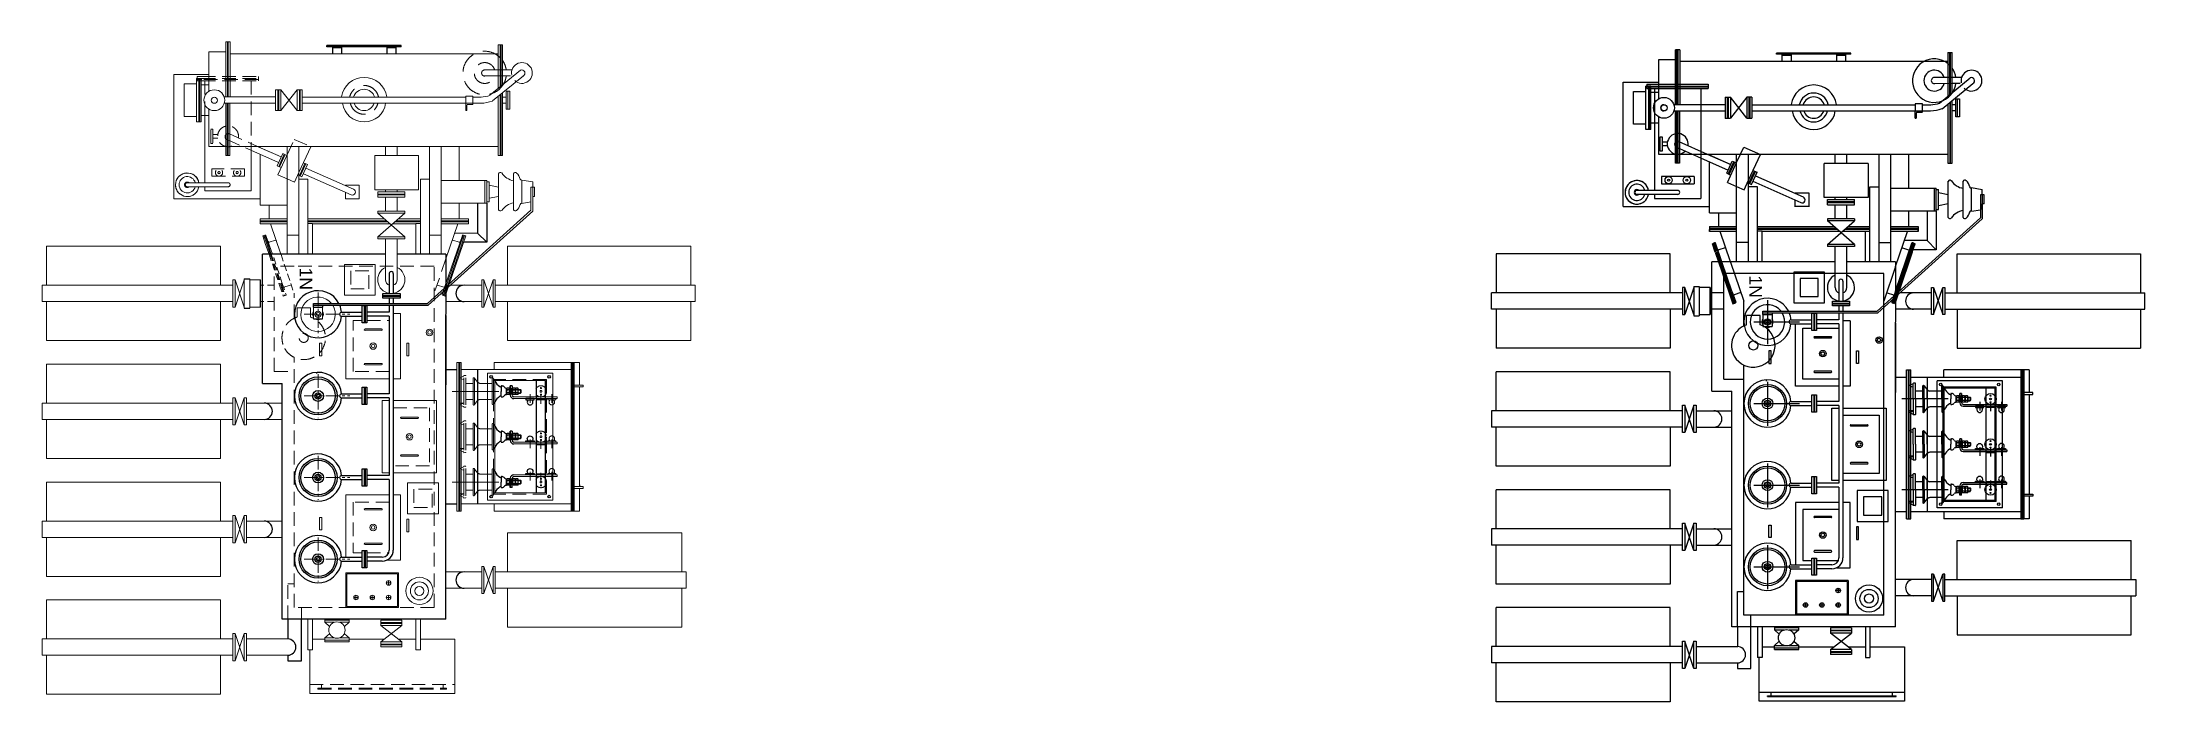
# Model space of a CAD drawing. Header units: millimetres. Extents: x -3934 to 7661, y -1195 to 2443.
import ezdxf

# ---------------------------------------------------------------- set-up
doc = ezdxf.new("R2010")
doc.units = ezdxf.units.MM
doc.header["$LTSCALE"] = 300
for name, pattern in [('CENTER', [2, 1.25, -0.25, 0.25, -0.25]), ('HIDDEN', [0.375, 0.25, -0.125]), ('PHANTOM', [63.5, 31.75, -6.35, 6.35, -6.35, 6.35, -6.35])]:
    doc.linetypes.add(name, pattern=pattern)
for name, color, linetype, lineweight in [('CENTRE', 4, 'CENTER', 18), ('HI', 3, 'HIDDEN', 18), ('HIDDEN', 4, 'HIDDEN', 13), ('OBJECT', 1, 'Continuous', 9), ('PHA', 4, 'PHANTOM', 18)]:
    doc.layers.add(name, color=color, linetype=linetype, lineweight=lineweight)
doc.styles.add('HEAD', font='arial.ttf')

msp = doc.modelspace()

# ---------------------------------------------------------------- texts
at = {"char_height": 68.8, "width": 120.7, "attachment_point": 1, "rotation": 270, "style": 'HEAD'}
for insert in [(-2444, 1199, 352), (5549, 1156, 176)]:
    msp.add_mtext('1N', dxfattribs=dict(at, insert=insert))

# ---------------------------------------------------------------- blocks, each defined once
blk = doc.blocks.new('A$C19112724')
for p, q in [((-30, 235), (-30, 239)), ((-25, 234, 282), (-25, 232, 282)), ((25, 234, 282), (25, 232, 282)), ((30, 235), (30, 239))]:
    blk.add_line(p, q)
at = {"color": 0}
for p, q in [((-29, 234), (0, 234)), ((-18, 264), (18, 264)), ((-18, 264), (-18, 264)), ((-18, 259), (-18, 264)), ((-8, 342), (-10, 340)), ((-10, 328), (-10, 340)), ((-10, 340), (10, 340)), ((-8, 328), (-8, 342)), ((-8, 342), (8, 342)), ((29, 234), (0, 234)), ((8, 328), (8, 342)), ((8, 342), (10, 340)), ((10, 328), (10, 340)), ((18, 259), (18, 264)), ((18, 264), (18, 264)), ((18, 259), (18, 264))]:
    blk.add_line(p, q, dxfattribs=at)
at = {"color": 2}
for p, q in [((-17, 326), (-17, 315)), ((-17, 310), (-17, 299)), ((-17, 277), (-17, 267)), ((12, 328), (-12, 328)), ((12, 312), (-12, 312)), ((12, 312), (-12, 312)), ((12, 296), (-12, 296)), ((12, 280), (-12, 280)), ((12, 264), (-12, 264)), ((-9, 326), (-9, 315)), ((-9, 310), (-9, 299)), ((-9, 277), (-9, 267)), ((9, 326), (9, 315)), ((9, 310), (9, 299)), ((9, 277), (9, 267)), ((17, 326), (17, 315)), ((17, 310), (17, 299)), ((17, 277), (17, 267))]:
    blk.add_line(p, q, dxfattribs=at)
at = {"color": 230}
for points in [[(-18, 296), (18, 296), (18, 293), (-18, 293)], [(-18, 283), (18, 283), (18, 280), (-18, 280)]]:
    blk.add_lwpolyline(points, close=True, dxfattribs=at)
at = {"color": 0}
for centre, radius, start, end in [((-14, 239), 16, 118.5719, 180), ((-29, 235), 1.25, 180, 270), ((-25, 259), 7, 298.5719, 0), ((25, 259), 7, 180, 241.4281), ((14, 239), 16, 0, 61.4281), ((29, 235), 1.25, 270, 0)]:
    blk.add_arc(centre, radius, start, end, dxfattribs=at)
at = {"color": 2}
for centre, radius, start, end in [((-13, 323), 4.98, 30.5072, 149.4928), ((-13, 317), 4.98, 210.5062, 329.4928), ((-13, 307), 4.98, 30.5072, 149.4928), ((-13, 301), 4.98, 210.5062, 329.4928), ((-13, 275), 4.98, 30.5072, 149.4928), ((-13, 269), 4.98, 210.5062, 329.4928), ((0, 312), 16.3, 57.9299, 122.0701), ((0, 329), 16.3, 237.9299, 302.0701), ((0, 296), 16.3, 57.9299, 122.0701), ((0, 313), 16.3, 237.9299, 302.0701), ((0, 264), 16.3, 57.9299, 122.0701), ((0, 280), 16.3, 237.9299, 302.0701), ((0, 280), 16.3, 237.9299, 302.0701), ((13, 323), 4.98, 30.5071, 149.4929), ((13, 317), 4.98, 210.5071, 329.4939), ((13, 307), 4.98, 30.5071, 149.4929), ((13, 301), 4.98, 210.5071, 329.4939), ((13, 275), 4.98, 30.5071, 149.4929), ((13, 269), 4.98, 210.5071, 329.4939), ((13, 269), 4.98, 210.5072, 329.4938)]:
    blk.add_arc(centre, radius, start, end, dxfattribs=at)
for centre, radius, start, end in [((-108, 284, -282), 99.7, 300.2323, 325.055), ((-33, 232, 282), 8, 323.3303, 0), ((33, 232, 282), 8, 180, 216.6697), ((108, 284, -282), 99.7, 214.945, 239.7677)]:
    blk.add_arc(centre, radius, start, end)
at = {"layer": 'HIDDEN', "lineweight": 15}
for p, q in [((0, 192, 282), (-70, 192, 282)), ((0, 184, 282), (-70, 184, 282)), ((-44, 184, 282), (-44, 119, 282)), ((0, 192, 282), (70, 192, 282)), ((0, 184, 282), (70, 184, 282)), ((44, 184, 282), (44, 119, 282)), ((-87, 38, 282), (-88, 27, 282)), ((-86, 27, 282), (-88, 27, 282)), ((0, 27, 282), (-86, 27, 282)), ((0, 39, 282), (-85, 39, 282)), ((-79, 13, 282), (-84, 27, 282)), ((-70, 13, 282), (-79, 13, 282)), ((-75, 13, 282), (-75, 0, 282)), ((-72, 87, 282), (-51, 104, 282)), ((0, 87, 282), (-72, 87, 282)), ((0, 79, 282), (-72, 79, 282)), ((-70, 13, 282), (-65, 26, 282)), ((0, 103, 282), (-52, 103, 282)), ((-44, 79, 282), (-44, 39, 282)), ((0, 103, 282), (52, 103, 282)), ((0, 87, 282), (72, 87, 282)), ((0, 79, 282), (72, 79, 282)), ((0, 39, 282), (85, 39, 282)), ((0, 27, 282), (86, 27, 282)), ((44, 79, 282), (44, 39, 282)), ((72, 87, 282), (51, 104, 282)), ((65, 27, 282), (65, 0, 282)), ((70, 13, 282), (65, 26, 282)), ((70, 13, 282), (79, 13, 282)), ((75, 13, 282), (75, 0, 282)), ((79, 13, 282), (84, 27, 282)), ((86, 27, 282), (88, 27, 282)), ((87, 38, 282), (88, 27, 282))]:
    blk.add_line(p, q, dxfattribs=at)
for centre, radius, start, end in [((-68, 188, 282), 4.45, 115.9892, 244.0108), ((-108, 284, -282), 99.7, 292.452, 300.2323), ((-64, 119, 282), 20, 310.8439, 0), ((64, 119, 282), 20, 180, 229.1561), ((108, 284, -282), 99.7, 239.7677, 247.548), ((68, 188, 282), 4.45, 295.9892, 64.0108), ((-85, 37, 282), 2, 90, 175), ((-71, 83, 282), 4.45, 115.9892, 244.0108), ((61, 25, 282), 5, 19.5367, 30.6545), ((71, 83, 282), 4.45, 295.9892, 64.0108), ((85, 37, 282), 2, 5, 90)]:
    blk.add_arc(centre, radius, start, end, dxfattribs=at)
blk = doc.blocks.new('A$C786E535F')
blk.add_lwpolyline([(-22.5, -7), (22.5, -7), (22.5, 0), (-22.5, 0)], close=True)
blk.add_arc((0, -19), 15.5, 129.26803, 50.73197)

# ---------------------------------------------------------------- linework, layer by layer
at = {"color": 6, "lineweight": 15}
for p, q in [((-2896, 2443, 1994), (-2921, 2443, 1994)), ((-2921, 2140, 1994), (-2921, 2443, 1994)), ((-2912, 2140, 1994), (-2912, 2443, 1994)), ((-2896, 2443, 1994), (-2896, 2140, 1994)), ((-2921, 2388, 1994), (-3014, 2388, 1994)), ((-3014, 2388, 1994), (-3014, 2171, 1994)), ((-1418, 2377, 1994), (-2896, 2377, 1994)), ((-1418, 2427, 1994), (-1418, 2187, 1994)), ((-1418, 2427, 1994), (-1395, 2427, 1994)), ((-1408, 2195, 1994), (-1408, 2427, 1994)), ((-1403, 2199, 1994), (-1403, 2427, 1994)), ((-1395, 2206, 1994), (-1395, 2427, 1994)), ((-1464, 2149, 1994), (-1295, 2288, 1994)), ((-1450, 2118, 1994), (-1280, 2257, 1994)), ((-1342, 2289, 2121), (-1395, 2289, 2242)), ((-1351, 2257, 2153), (-1395, 2256, 2252)), ((-2929, 2140, 1994), (-2670, 2140, 1994)), ((-2929, 2105, 1994), (-2646, 2105, 1994)), ((-2921, 1817, 1994), (-2921, 2105, 1994)), ((-2913, 1817, 1994), (-2913, 2105, 1994)), ((-2898, 2105, 1994), (-2898, 1817, 1994)), ((-2670, 2140, 1994), (-2646, 2140, 1994)), ((-2646, 2180, 1994), (-2646, 2065, 1994)), ((-2646, 2180, 1994), (-2615, 2180, 1994)), ((-2634, 2065, 1994), (-2634, 2180, 1994)), ((-2629, 2180, 1994), (-2629, 2065, 1994)), ((-2527, 2065, 1994), (-2617, 2180, 1994)), ((-2617, 2180, 1994), (-2617, 2065, 1994)), ((-2527, 2180, 1994), (-2617, 2065, 1994)), ((-2527, 2180, 1994), (-2527, 2065, 1994)), ((-2500, 2180, 1994), (-2527, 2180, 1994)), ((-2515, 2180, 1994), (-2515, 2065, 1994)), ((-2510, 2180, 1994), (-2510, 2065, 1994)), ((-2500, 2180, 1994), (-2500, 2065, 1994)), ((-2500, 2139, 1994), (-1598, 2139, 1994)), ((-2500, 2105, 1994), (-1513, 2105, 1994)), ((-1558, 2139, 1994), (-1513, 2139, 1994)), ((-1418, 2144, 1994), (-1418, 1817, 1994)), ((-1403, 1817, 1994), (-1403, 2157, 1994)), ((-1395, 1817, 1994), (-1395, 2163, 1994)), ((-3014, 2073, 1994), (-3014, 1867, 1994)), ((-2646, 2065, 1994), (-2617, 2065, 1994)), ((-2527, 2065, 1994), (-2500, 2065, 1994)), ((-3014, 1867, 1994), (-2921, 1867, 1994)), ((-2893, 1867, 1992), (-1418, 1867, 2074)), ((-2898, 1817, 1994), (-2921, 1817, 1994)), ((-1418, 1817, 1994), (-1395, 1817, 1994)), ((-2258, 587, 2395), (-2258, 931, 2395)), ((-1958, 947, 2395), (-1997, 947, 2395)), ((-1958, 947, 2395), (-1958, 587, 2395)), ((-2019, 587, 2395), (-2258, 587, 2395)), ((-1958, 587, 2395), (-1997, 587, 2395)), ((-2058, 267, 352), (-2058, 467, 352)), ((-2058, 467, 352), (-2019, 467, 352)), ((-1997, 467, 352), (-1758, 467, 352)), ((-1758, 467, 352), (-1758, 67, 352)), ((-2058, 67, 352), (-2058, 267, 352)), ((-2019, 67, 352), (-2058, 67, 352)), ((-1758, 67, 352), (-1997, 67, 352)), ((-2019, -53, 201), (-2258, -53, 201)), ((-2258, -53, 201), (-2258, -397, 201)), ((-1958, -53, 201), (-1997, -53, 201)), ((-1958, -413, 201), (-1958, -53, 201)), ((-2031, -413, 201), (-1958, -413, 201)), ((-2375, -739, 352), (-2375, -756, 352)), ((-2240, -744, 352), (-2375, -744, 352)), ((-2375, -756, 352), (-2348, -779, 352)), ((-2375, -756, 352), (-2321, -756, 352)), ((-2294, -756, 352), (-2240, -756, 352)), ((-2240, -756, 352), (-2267, -779, 352)), ((-2240, -756, 352), (-2240, -739, 352)), ((-1950, -745, 352), (-2065, -745, 352)), ((-2065, -745, 352), (-2065, -774, 352)), ((-2065, -757, 352), (-1950, -757, 352)), ((-1950, -762, 352), (-2065, -762, 352)), ((-2065, -864, 352), (-1950, -774, 352)), ((-1950, -774, 352), (-2065, -774, 352)), ((-1950, -864, 352), (-2065, -774, 352)), ((-2024, -745, 352), (-2024, -739, 352)), ((-1990, -745, 352), (-2024, -745, 352)), ((-1990, -745, 352), (-1990, -739, 352)), ((-1950, -745, 352), (-1950, -774, 352)), ((-2348, -819, 352), (-2375, -842, 352)), ((-2375, -864, 352), (-2375, -842, 352)), ((-2375, -842, 352), (-2321, -842, 352)), ((-2375, -854, 352), (-2240, -854, 352)), ((-2375, -864, 352), (-2240, -864, 352)), ((-2294, -842, 352), (-2240, -842, 352)), ((-2267, -819, 352), (-2240, -842, 352)), ((-2240, -864, 352), (-2240, -842, 352)), ((-2065, -864, 352), (-2065, -891, 352)), ((-1950, -864, 352), (-2065, -864, 352)), ((-1950, -876, 352), (-2065, -876, 352)), ((-1950, -881, 352), (-2065, -881, 352)), ((-1950, -891, 352), (-2065, -891, 352)), ((-1950, -864, 352), (-1950, -891, 352))]:
    msp.add_line(p, q, dxfattribs=at)
for p, q in [((-1953, 2423, 352), (-2363, 2423, 352)), ((-2363, 2417, 352), (-2363, 2423, 352)), ((-1953, 2417, 352), (-2363, 2417, 352)), ((-2333, 2417, 352), (-2333, 2377, 352)), ((-2283, 2417, 352), (-2283, 2377, 352)), ((-2033, 2417, 352), (-2033, 2377, 352)), ((-1983, 2417, 352), (-1983, 2377, 352)), ((-1953, 2417, 352), (-1953, 2423, 352)), ((5072, 2345, 1818), (4979, 2345, 1818)), ((4979, 2345, 1818), (4979, 2129, 1818)), ((5096, 2400, 1818), (5072, 2400, 1818)), ((5072, 2098, 1818), (5072, 2400, 1818)), ((5081, 2098, 1818), (5081, 2400, 1818)), ((5096, 2400, 1818), (5096, 2098, 1818)), ((6575, 2335, 1818), (5096, 2335, 1818)), ((6040, 2381, 176), (5630, 2381, 176)), ((5630, 2375, 176), (5630, 2381, 176)), ((6040, 2375, 176), (5630, 2375, 176)), ((5660, 2375, 176), (5660, 2335, 176)), ((5710, 2369, 176), (5660, 2369, 176)), ((5710, 2375, 176), (5710, 2335, 176)), ((5960, 2375, 176), (5960, 2335, 176)), ((6010, 2369, 176), (5960, 2369, 176)), ((6010, 2375, 176), (6010, 2335, 176)), ((6040, 2375, 176), (6040, 2381, 176)), ((6575, 2385, 1818), (6575, 2145, 1818)), ((6575, 2385, 1818), (6598, 2385, 1818)), ((6585, 2153, 1818), (6585, 2385, 1818)), ((6590, 2157, 1818), (6590, 2385, 1818)), ((6598, 2164, 1818), (6598, 2385, 1818)), ((4785, 1536, 2219), (4785, 2221, 2219)), ((4785, 2221, 2219), (4979, 2221, 2219)), ((4914, 2210, 94), (4940, 2210, 94)), ((4914, 2210, 94), (4914, 2186, 94)), ((4940, 2210, 94), (5252, 2210, 94)), ((5252, 2210, 94), (5252, 2186, 94)), ((6529, 2106, 1818), (6698, 2245, 1818)), ((6543, 2075, 1818), (6712, 2215, 1818)), ((6650, 2247, 1946), (6598, 2247, 2066)), ((6642, 2214, 1977), (6598, 2214, 2076)), ((4842, 2170, 1749), (4910, 2170, 1749)), ((4842, 1990, 1749), (4842, 2170, 1749)), ((4937, 2200, 1818), (4910, 2200, 1818)), ((4910, 1960, 1749), (4910, 2200, 1749)), ((4940, 2194, 94), (4914, 2194, 94)), ((4914, 2186, 94), (4940, 2186, 94)), ((4924, 2200, 1749), (4924, 1960, 1749)), ((4929, 1960, 1818), (4929, 2200, 1818)), ((4929, 1960, 1749), (4929, 2200, 1749)), ((4937, 1960, 1818), (4937, 2200, 1818)), ((4979, 2165, 1818), (4937, 2165, 1818)), ((5252, 2194, 94), (4940, 2194, 94)), ((4940, 2186, 94), (5252, 2186, 94)), ((4957, 2186, 176), (4957, 1995, 176)), ((5064, 2098, 1818), (5323, 2098, 1818)), ((5213, 2186, 176), (5213, 1825, 176)), ((5323, 2098, 1818), (5347, 2098, 1818)), ((5347, 2138, 1818), (5347, 2022, 1818)), ((5347, 2138, 1818), (5378, 2138, 1818)), ((5359, 2022, 1818), (5359, 2138, 1818)), ((5364, 2138, 1818), (5364, 2023, 1818)), ((5466, 2023, 1818), (5376, 2138, 1818)), ((5376, 2138, 1818), (5376, 2023, 1818)), ((5466, 2138, 1818), (5376, 2023, 1818)), ((5466, 2138, 1818), (5466, 2023, 1818)), ((5493, 2138, 1818), (5466, 2138, 1818)), ((5478, 2138, 1818), (5478, 2023, 1818)), ((5483, 2138, 1818), (5483, 2023, 1818)), ((5493, 2138, 1818), (5493, 2023, 1818)), ((5493, 2097, 1818), (6395, 2097, 1818)), ((6435, 2097, 1818), (6479, 2097, 1818)), ((6575, 2102, 1818), (6575, 1775, 1818)), ((6590, 1775, 1818), (6590, 2114, 1818)), ((6598, 1775, 1818), (6598, 2121, 1818)), ((6618, 2097, 1818), (6598, 2097, 1818)), ((6628, 2030, 1818), (6628, 2130, 1818)), ((4910, 1990, 1749), (4842, 1990, 1749)), ((4979, 1995, 1818), (4937, 1995, 1818)), ((4957, 1995, 176), (4957, 1625, 176)), ((4979, 2031, 1818), (4979, 1825, 1818)), ((5064, 2063, 1818), (5347, 2063, 1818)), ((5072, 1775, 1818), (5072, 2063, 1818)), ((5080, 1775, 1818), (5080, 2063, 1818)), ((5095, 2063, 1818), (5095, 1775, 1818)), ((5347, 2023, 1818), (5376, 2023, 1818)), ((5466, 2023, 1818), (5493, 2023, 1818)), ((5493, 2063, 1818), (6479, 2063, 1818)), ((6395, 2023, 1818), (6395, 2063, 1818)), ((6395, 2063, 1818), (6435, 2063, 1818)), ((6395, 2023, 1818), (6398, 2023, 1818)), ((6401, 2026, 1818), (6401, 2052, 1818)), ((6406, 2057, 1818), (6432, 2057, 1818)), ((6435, 2063, 1818), (6435, 2060, 1818)), ((6618, 2063, 1818), (6598, 2063, 1818)), ((4937, 1960, 1818), (4910, 1960, 1818)), ((4989, 1921, 176), (4999, 1921, 176)), ((4989, 1841, 176), (4989, 1921, 176)), ((4999, 1921, 176), (4999, 1841, 176)), ((5029, 1891, 176), (4999, 1891, 176)), ((5029, 1871, 176), (4999, 1871, 176)), ((5078, 1863, 176), (5194, 1812, 176)), ((5092, 1894, 176), (5247, 1825, 176)), ((5410, 1779, 176), (5449, 1864, 176)), ((5449, 1864, 176), (5541, 1823, 176)), ((4979, 1825, 1818), (5072, 1825, 1818)), ((4999, 1841, 176), (4989, 1841, 176)), ((5095, 1775, 1818), (5072, 1775, 1818)), ((5100, 1825, 1816), (6575, 1825, 1898)), ((5194, 1812, 176), (5363, 1736, 176)), ((5213, 1825, 176), (5213, 1581, 176)), ((5247, 1825, 176), (5377, 1767, 176)), ((5255, 1822, 176), (5377, 1767, 176)), ((5260, 1819, -5954), (5260, 1825, -6103)), ((5260, 1501, 2219), (5260, 1782, -4998)), ((5355, 1719, 176), (5386, 1786, 176)), ((5359, 1669, 176), (5410, 1779, 176)), ((5364, 1715, 176), (5395, 1782, 176)), ((5369, 1713, 176), (5400, 1780, 176)), ((5386, 1786, 176), (5409, 1776, 176)), ((5410, 1231, -501), (5410, 1825, -501)), ((5475, 1337, -501), (5475, 1825, -501)), ((5475, 1681, 176), (5541, 1823, 176)), ((6135, 1774, 1466), (5893, 1774, 1466)), ((5893, 1586, 1466), (5893, 1774, 1466)), ((5953, 1774, 1514), (5953, 1825, 1506)), ((6017, 1774, 1514), (6017, 1825, 1506)), ((6135, 1774, 1466), (6135, 1586, 1466)), ((6195, 1337, -501), (6195, 1825, -501)), ((6260, 1231, -501), (6260, 1825, -501)), ((6360, 1638, 2219), (6360, 1825, 2219)), ((6575, 1775, 1818), (6598, 1775, 1818)), ((5085, 1625, -414), (4860, 1625, -436)), ((4995, 1701, 176), (4995, 1661, 176)), ((5175, 1701, 176), (4995, 1701, 176)), ((4995, 1661, 176), (5175, 1661, 176)), ((5175, 1701, 176), (5175, 1661, 176)), ((5355, 1719, 176), (5378, 1709, 176)), ((5359, 1669, 176), (5410, 1646, 176)), ((5410, 1646, 176), (5451, 1628, 176)), ((5451, 1628, 176), (5475, 1681, 176)), ((5469, 1668, 176), (5492, 1657, 176)), ((5525, 1645, -3043), (5475, 1645, -3043)), ((5478, 1664, 176), (5509, 1731, 176)), ((5483, 1662, 176), (5514, 1729, 176)), ((5492, 1657, 176), (5523, 1725, 176)), ((5500, 1735, 176), (5523, 1725, 176)), ((5500, 1675, 176), (5763, 1558, 176)), ((5514, 1706, 176), (5777, 1589, 176)), ((5525, 1231, 1818), (5525, 1645, 1818)), ((6145, 1231, 1818), (6145, 1645, 1818)), ((6145, 1645, -3043), (6195, 1645, -3043)), ((6260, 1638, -535), (6510, 1638, -2217)), ((6500, 1513, -2344), (6500, 1638, -2344)), ((6510, 1513, -2344), (6510, 1638, -2344)), ((6510, 1630, -2344), (6523, 1630, -2344)), ((6523, 1520, -2344), (6523, 1630, -2344)), ((6576, 1475, -2344), (6576, 1675, -2344)), ((6659, 1475, -2344), (6659, 1675, -2344)), ((6704, 1510, -2344), (6704, 1640, -2344)), ((6704, 1640, -2344), (6764, 1630, -2344)), ((6764, 1600, -2344), (6764, 1630, -2344)), ((6764, 1600, -2344), (6764, 1630, -2344)), ((-1532, 1555, -2041), (-1532, 1390, -2041)), ((-1482, 1555, -2041), (-1482, 1340, -2041)), ((4785, 1536, 2219), (5260, 1536, 2219)), ((5085, 1603, -414), (4860, 1603, -436)), ((4957, 1603, 176), (4957, 1581, 176)), ((4957, 1581, 176), (5213, 1581, 176)), ((5732, 1609, 176), (5732, 1611, 176)), ((5732, 1535, 176), (5732, 1572, 176)), ((5808, 1611, 176), (5808, 1535, 176)), ((6135, 1586, 1466), (5893, 1586, 1466)), ((5910, 1558, 1466), (5910, 1575, 1466)), ((5910, 1575, 1466), (6060, 1575, 1466)), ((5910, 1563, 1466), (6060, 1563, 1466)), ((5910, 1546, 1466), (5910, 1558, 1466)), ((5910, 1558, 1466), (6060, 1558, 1466)), ((5910, 1546, 1466), (6060, 1546, 1466)), ((5953, 1575, 1542), (5953, 1586, 1540)), ((5953, 1469, 1016), (5953, 1546, 1466)), ((6017, 1575, 1466), (6017, 1586, 1466)), ((6017, 1575, 1542), (6017, 1586, 1540)), ((6017, 1469, 1016), (6017, 1546, 1466)), ((6060, 1558, 1466), (6060, 1575, 1466)), ((6060, 1546, 1466), (6060, 1558, 1466)), ((6260, 1513, -535), (6510, 1513, -2217)), ((6360, 1426, 2219), (6360, 1513, 2219)), ((6460, 1513, -2217), (6460, 1348, -2217)), ((6510, 1520, -2344), (6523, 1520, -2344)), ((6510, 1513, -2217), (6510, 1298, -2217)), ((6576, 1601, -2344), (6523, 1611, -2344)), ((6576, 1550, -2344), (6523, 1539, -2344)), ((6704, 1510, -2344), (6754, 1518, -2344)), ((6774, 1600, -2344), (6754, 1600, -2344)), ((6754, 1600, -2344), (6754, 1473, -2344)), ((6764, 1600, -2344), (6764, 1469, -2344)), ((6774, 1550, -2344), (6764, 1550, -2344)), ((6764, 1520, -2344), (6764, 1550, -2344)), ((6764, 1520, -2344), (6764, 1550, -2344)), ((6774, 1550, -2344), (6774, 1600, -2344)), ((5260, 1501, 2219), (5311, 1501, 2219)), ((5260, 1501, 2219), (5311, 1501, 2219)), ((5260, 1426, 2219), (5311, 1426, 2219)), ((5260, 1426, 4263), (5260, 1398, 2219)), ((5260, 1416, 2219), (5410, 1416, 2219)), ((5260, 1398, 2219), (5260, 1410, 2219)), ((5410, 1410, 2219), (5260, 1410, 2219)), ((5310, 1410, 2219), (5260, 1410, 2219)), ((5410, 1398, 2219), (5260, 1398, 2219)), ((5311, 1426, 2219), (5311, 1501, 2219)), ((5311, 1501, 2219), (5410, 1501, 2219)), ((5311, 1426, 2219), (5410, 1426, 2219)), ((5376, 1231, 1331), (5319, 1398, 2230)), ((5385, 1501, 2219), (5400, 1501, 2219)), ((5385, 1416, 2219), (5410, 1416, 2219)), ((5410, 1410, 2219), (5385, 1410, 2219)), ((5410, 1398, 2219), (5385, 1398, 2219)), ((5525, 1426, 2219), (5835, 1426, 2219)), ((5525, 1416, 2219), (5835, 1416, 2219)), ((5964, 1410, 2219), (5525, 1410, 2219)), ((5835, 1410, 2219), (5525, 1410, 2219)), ((5525, 1231, 1818), (5525, 1400, 1818)), ((5550, 1400, 1818), (5525, 1400, 1818)), ((5550, 1231, 1818), (5550, 1400, 1818)), ((5835, 1398, 2219), (5550, 1398, 2219)), ((5835, 1426, 2219), (5946, 1426, 2219)), ((5835, 1416, 2219), (5957, 1416, 2219)), ((5964, 1410, 2219), (5835, 1410, 2219)), ((5978, 1398, 2219), (5835, 1398, 2219)), ((6060, 1469, 1466), (5910, 1469, 1466)), ((5910, 1469, 1466), (5910, 1457, 1466)), ((6060, 1457, 1466), (5910, 1457, 1466)), ((6060, 1327, 1466), (5910, 1457, 1466)), ((5910, 1327, 1466), (6060, 1457, 1466)), ((6120, 1398, 2219), (5992, 1398, 2219)), ((6145, 1410, 2219), (6006, 1410, 2219)), ((6145, 1410, 2219), (6006, 1410, 2219)), ((6013, 1416, 2219), (6145, 1416, 2219)), ((6025, 1426, 2219), (6145, 1426, 2219)), ((6060, 1469, 1466), (6060, 1457, 1466)), ((6120, 1231, 1818), (6120, 1400, 1818)), ((6120, 1400, 1818), (6145, 1400, 1818)), ((6145, 1231, 1818), (6145, 1400, 1818)), ((6754, 1473, -2333), (6185, 960, -410)), ((6764, 1469, -2344), (6189, 950, -400)), ((6260, 1426, 2219), (6270, 1426, 2219)), ((6260, 1426, 2219), (6410, 1426, 2219)), ((6260, 1416, 2219), (6270, 1416, 2219)), ((6260, 1416, 2219), (6410, 1416, 2219)), ((6410, 1410, 2219), (6260, 1410, 2219)), ((6270, 1410, 2219), (6260, 1410, 2219)), ((6410, 1398, 2219), (6260, 1398, 2219)), ((6270, 1398, 2219), (6260, 1398, 2219)), ((6286, 1206, 1196), (6352, 1398, 2230)), ((6410, 1410, 2219), (6360, 1410, 2219)), ((6410, 1426, 2219), (6410, 1398, 2219)), ((6410, 1398, 2219), (6410, 1410, 2219)), ((-1482, 1340, 2395), (-1610, 1340, 2395)), ((-1532, 1390, 2395), (-1482, 1340, 2395)), ((5287, 1335, 431), (5276, 1331, 431)), ((5292, 1284, 431), (5276, 1331, 431)), ((5298, 1286, 431), (5282, 1333, 431)), ((5287, 1335, 431), (5290, 1336, 431)), ((5304, 1288, 431), (5287, 1335, 431)), ((5292, 1284, 431), (5310, 1231, 431)), ((5329, 1231, 431), (5294, 1334, 431)), ((5298, 1286, 431), (5317, 1231, 431)), ((5304, 1288, 431), (5323, 1231, 431)), ((5346, 1309, 431), (5312, 1297, 431)), ((5352, 1301, 431), (5351, 1304, 431)), ((5475, 1337, -501), (5410, 1337, -501)), ((5475, 1231, 1818), (5475, 1337, 1818)), ((6060, 1327, 1466), (5910, 1327, 1466)), ((5910, 1327, 1466), (5910, 1315, 1466)), ((6060, 1315, 1466), (5910, 1315, 1466)), ((5953, 1160, -787), (5953, 1315, 117)), ((6017, 1160, -787), (6017, 1315, 117)), ((6060, 1327, 1466), (6060, 1315, 1466)), ((6195, 1231, 1818), (6195, 1337, 1818)), ((6195, 1337, -501), (6260, 1337, -501)), ((6286, 1069, 431), (6376, 1334, 431)), ((6367, 1288, 431), (6289, 1060, 431)), ((6373, 1286, 431), (6296, 1060, 431)), ((6378, 1284, 431), (6302, 1060, 431)), ((6319, 1301, 431), (6320, 1304, 431)), ((6324, 1309, 431), (6358, 1297, 431)), ((6460, 1348, 2219), (6335, 1348, 2219)), ((6367, 1288, 431), (6383, 1335, 431)), ((6373, 1286, 431), (6389, 1333, 431)), ((6378, 1284, 431), (6394, 1331, 431)), ((6383, 1335, 431), (6380, 1336, 431)), ((6383, 1335, 431), (6394, 1331, 431)), ((6510, 1298, 2219), (6383, 1298, 2219)), ((6460, 1348, 2219), (6510, 1298, 2219)), ((-2019, 1166, -1069), (-2019, 1056, -1024)), ((-1997, 1166, -1069), (-1997, 1056, -1024)), ((5044, 1275, 159), (4084, 1275, 159)), ((4084, 1275, 159), (4084, 1060, 159)), ((5044, 1060, 159), (5044, 1275, 159)), ((5274, 519, 190), (5274, 1231, 170)), ((5384, 1231, 176), (5274, 1231, 176)), ((5339, 584, 192), (5339, 1166, 171)), ((5449, 1166, 176), (5339, 1166, 174)), ((5953, 1231, 176), (5384, 1231, 176)), ((6221, 1166, 176), (5449, 1166, 176)), ((5953, 1090, -1254), (5953, 1170, -787)), ((6286, 1231, 176), (6017, 1231, 176)), ((6017, 1090, -1254), (6017, 1170, -787)), ((6286, 1206, 431), (6221, 1015, 431)), ((6221, -716, 176), (6221, 1166, 176)), ((6286, 1231, 176), (6286, 900, 176)), ((6626, 1060, 176), (6626, 1275, 176)), ((6626, 1275, 176), (7636, 1275, 176)), ((7636, 1275, 176), (7636, 1060, 176)), ((-2819, 1138, 335), (-2789, 1138, 335)), ((-2729, 982, 354), (-2729, 1132, 349)), ((-2055, 1031, -1020), (-2055, 1056, -1020)), ((-2055, 1056, -1020), (-1960, 1056, -1020)), ((-2055, 1046, -1020), (-1960, 1046, -1020)), ((-2019, 1046, -1020), (-2019, 1046, -1020)), ((-1997, 1046, -1020), (-1997, 1046, -1020)), ((-1960, 1056, -1020), (-1960, 1031, -1020)), ((4059, 970, 159), (4059, 1060, 159)), ((5112, 1060, 172), (4059, 1060, 159)), ((5174, 1090, 159), (5124, 940, 159)), ((5174, 940, 159), (5124, 1090, 159)), ((5174, 1096, 159), (5174, 934, 159)), ((5174, 1096, 159), (5204, 1096, 159)), ((5204, 1096, 159), (5204, 934, 159)), ((5264, 1090, 159), (5204, 1090, 159)), ((5264, 1090, 159), (5264, 940, 159)), ((5264, 940, 178), (5264, 1090, 174)), ((5274, 1060, 174), (5264, 1060, 174)), ((5974, 1124, -1244), (5974, 1014, -1200)), ((5996, 1124, -1244), (5996, 1014, -1200)), ((6240, 1061, 431), (6274, 1049, 431)), ((6286, 1069, 431), (6266, 1009, 431)), ((6289, 1060, 431), (6270, 1004, 431)), ((6296, 1060, 431), (6276, 1002, 431)), ((6302, 1060, 431), (6282, 1000, 431)), ((6484, 1060, 176), (6311, 1060, 176)), ((6496, 1090, 176), (6546, 940, 176)), ((6496, 940, 176), (6546, 1090, 176)), ((6558, 1060, 176), (7661, 1060, 176)), ((7661, 970, 176), (7661, 1060, 176)), ((-2819, 976, 335), (-2789, 976, 335)), ((-2437, 992, 190), (-2437, 1002, 190)), ((-2437, 1002, 190), (-1808, 1002, 190)), ((-2437, 982, 165), (-2437, 992, 165)), ((-2437, 992, 165), (-2387, 992, 165)), ((-2437, 992, 190), (-1804, 992, 190)), ((-2437, 982, 190), (-2387, 982, 215)), ((-2387, 992, 165), (-2387, 982, 190)), ((-2282, 953, -169), (-2168, 953, -517)), ((-2282, 931, -169), (-2168, 931, -517)), ((-2168, 895, -421), (-2168, 990, -421)), ((-2168, 990, -421), (-2143, 990, -421)), ((-2158, 990, -421), (-2158, 895, -421)), ((-2153, 990, -421), (-2153, 895, -421)), ((-2143, 990, -421), (-2143, 895, -421)), ((-2019, 953, -400), (-2143, 953, -396)), ((-2019, 931, -400), (-2143, 931, -396)), ((-2055, 1041, -1020), (-1960, 1041, -1020)), ((-1960, 1031, -1020), (-2055, 1031, -1020)), ((-2019, 1031, -1013), (-2019, 1002, -1002)), ((-2019, 992, -997), (-2019, 953, -982)), ((-2019, 931, -973), (-2019, 503, -798)), ((-1997, 1031, -1014), (-1997, 1002, -1002)), ((-1997, 1031, -1014), (-1997, 1002, -1014)), ((-1997, 992, -1014), (-1997, -358, -1014)), ((5112, 970, 175), (4059, 970, 159)), ((4084, 970, 159), (4084, 755, 159)), ((5044, 970, 159), (5044, 755, 159)), ((5174, 934, 159), (5204, 934, 159)), ((5204, 940, 159), (5264, 940, 159)), ((5274, 971, 177), (5264, 971, 177)), ((5400, 1004, 431), (5403, 1005, 431)), ((5449, 878, 411), (5449, 1015, 431)), ((5540, 936, 175), (5465, 936, 175)), ((5465, 884, 175), (5465, 936, 175)), ((5540, 884, 175), (5540, 936, 175)), ((5555, 950, 14), (5555, 960, 14)), ((5555, 960, 14), (6185, 960, 14)), ((5555, 940, -11), (5555, 950, -11)), ((5555, 950, -11), (5605, 950, -11)), ((5555, 950, 14), (6189, 950, 14)), ((5555, 940, -25), (5555, 875, -25)), ((5555, 940, 14), (5605, 940, 39)), ((5605, 950, -11), (5605, 940, 14)), ((5605, 940, -25), (5605, 875, -25)), ((5825, 853, -597), (5825, 948, -597)), ((5825, 948, -597), (5850, 948, -597)), ((5835, 948, -597), (5835, 853, -597)), ((5840, 948, -597), (5840, 853, -597)), ((5850, 948, -597), (5850, 853, -597)), ((5938, 989, -1196), (5938, 1014, -1196)), ((5938, 1014, -1196), (6033, 1014, -1196)), ((5938, 1004, -1196), (6033, 1004, -1196)), ((5938, 999, -1196), (6033, 999, -1196)), ((6033, 989, -1196), (5938, 989, -1196)), ((5974, 1004, -1195), (5974, 1004, -1195)), ((5974, 989, -1189), (5974, 960, -1177)), ((5974, 950, -1173), (5974, 911, -1157)), ((5996, 1004, -1196), (5996, 1004, -1196)), ((5996, 989, -1190), (5996, 960, -1178)), ((5996, 989, -1190), (5996, 960, -1190)), ((5996, 950, -1190), (5996, -400, -1190)), ((6033, 1014, -1196), (6033, 989, -1196)), ((6270, 1004, 431), (6267, 1005, 431)), ((6282, 1000, 431), (6270, 1004, 431)), ((6484, 970, 176), (6286, 970, 176)), ((6558, 970, 176), (7661, 970, 176)), ((6626, 970, 176), (6626, 755, 176)), ((7636, 970, 176), (7636, 755, 176)), ((-2437, 917, 151), (-2387, 917, 151)), ((-2143, 895, -421), (-2168, 895, -421)), ((5555, 875, -25), (5605, 875, -25)), ((5710, 911, -345), (5825, 911, -693)), ((5710, 889, -345), (5825, 889, -693)), ((5735, 545, 2219), (5735, 889, 2219)), ((5775, 865, 2219), (5825, 865, 2219)), ((5850, 853, -597), (5825, 853, -597)), ((5840, 819, 2219), (5931, 819, 2219)), ((5974, 911, -575), (5850, 911, -572)), ((5974, 889, -575), (5850, 889, -572)), ((5850, 865, 2219), (5974, 865, 2219)), ((5974, 889, -1148), (5974, 461, -974)), ((6035, 905, 2219), (5996, 905, 2219)), ((6035, 905, 2219), (6035, 545, 2219)), ((6286, -781, -1868), (6286, 899, -1868)), ((6286, 894, 176), (6286, 511, 176)), ((5044, 755, 159), (4084, 755, 159)), ((5931, 811, 2219), (5840, 811, 2219)), ((6626, 755, 176), (7636, 755, 176)), ((-1707, 637, 280), (-1646, 637, 280)), ((-1531, -103, 280), (-1531, 637, 280)), ((5044, 625, 159), (4084, 625, 159)), ((4084, 410, 159), (4084, 625, 159)), ((5044, 410, 159), (5044, 625, 159)), ((5339, 584, 176), (5449, 584, 176)), ((5449, -716, 176), (5449, 662, 379)), ((5974, 585, 2219), (5775, 585, 2219)), ((5931, 629, 2219), (5840, 629, 2219)), ((5840, 621, 2219), (5931, 621, 2219)), ((6286, 595, 105), (6347, 595, 105)), ((6347, -185, 105), (6347, 635, 105)), ((6347, 635, 105), (6370, 635, 105)), ((6357, -185, 105), (6357, 635, 105)), ((6362, -185, 105), (6362, 635, 105)), ((6370, -185, 105), (6370, 635, 105)), ((6370, 595, 105), (6976, 595, -55)), ((6462, -145, 105), (6462, 595, 105)), ((6552, 595, 80), (6552, 635, 67)), ((7022, 635, -67), (6552, 635, 67)), ((6976, 635, 109), (6976, -185, -70)), ((6982, 635, 109), (6982, -185, -70)), ((6987, 635, 121), (6987, -185, -71)), ((6993, 635, 121), (6993, -185, -71)), ((7022, 635, 116), (7022, 510, 80)), ((-2282, 503, -219), (-2168, 503, -567)), ((-2282, 481, -219), (-2168, 481, -567)), ((-2168, 445, -471), (-2168, 540, -471)), ((-2168, 540, -471), (-2143, 540, -471)), ((-2158, 540, -471), (-2158, 445, -471)), ((-2153, 540, -471), (-2153, 445, -471)), ((-2143, 540, -471), (-2143, 445, -471)), ((-2019, 503, -450), (-2143, 503, -446)), ((-2019, 481, -450), (-2143, 481, -446)), ((-2019, 481, -789), (-2019, 53, -614)), ((-1352, 517, 352), (-1352, 547, 352)), ((-1352, 547, 352), (-1352, 497, 352)), ((-1342, 547, 352), (-1352, 547, 352)), ((-1342, 547, 352), (-1342, 497, 352)), ((-1208, -43, 41), (-1208, 577, 41)), ((-1208, 472, 216), (-1158, 472, 216)), ((-1158, -43, 41), (-1158, 577, 41)), ((5274, 519, 176), (5384, 519, 176)), ((5384, 225, 176), (5384, 519, 176)), ((5576, 575, 1792), (5570, 575, 1792)), ((5974, 545, 2219), (5735, 545, 2219)), ((5825, 403, -647), (5825, 498, -647)), ((5825, 498, -647), (5850, 498, -647)), ((5835, 498, -647), (5835, 403, -647)), ((5840, 498, -647), (5840, 403, -647)), ((5850, 498, -647), (5850, 403, -647)), ((6035, 545, 2219), (5996, 545, 2219)), ((6577, 475, 600), (6320, 475, 105)), ((6371, 550, 458), (6357, 550, 458)), ((6371, 554, 458), (6384, 559, 458)), ((6371, 545, 458), (6371, 554, 458)), ((6371, 545, 458), (6384, 540, 458)), ((6384, 561, 458), (6385, 563, 458)), ((6384, 475, 458), (6384, 561, 458)), ((6384, 475, 458), (6384, 389, 458)), ((6395, 562, 458), (6385, 563, 458)), ((6397, 475, 458), (6397, 560, 458)), ((6436, 519, 458), (6397, 519, 458)), ((6397, 475, 458), (6397, 390, 458)), ((6436, 475, 458), (6436, 548, 458)), ((6436, 475, 458), (6436, 403, 458)), ((6444, 548, 458), (6461, 526, 458)), ((6444, 475, 458), (6444, 548, 458)), ((6444, 475, 458), (6444, 403, 458)), ((6460, 475, 458), (6460, 527, 458)), ((6460, 475, 458), (6460, 423, 458)), ((6541, 519, 458), (6476, 519, 458)), ((6515, -125, -161), (6515, 575, -161)), ((6875, 575, -236), (6515, 575, 706)), ((6541, 475, 458), (6541, 545, 458)), ((6541, 475, 458), (6541, 405, 458)), ((6549, 475, 458), (6549, 545, 458)), ((6841, 541, -45), (6549, 541, 126)), ((6549, -85, -161), (6549, 531, -161)), ((6549, 475, 458), (6549, 405, 458)), ((6555, -85, -161), (6555, 535, -161)), ((6835, 535, -131), (6555, 535, 602)), ((6591, 500, 458), (6589, 500, 458)), ((6591, 504, 176), (6591, 475, 176)), ((6591, 446, 176), (6591, 475, 176)), ((6592, 505, 176), (6596, 505, 176)), ((6616, 493, 176), (6621, 493, 176)), ((6621, 493, 176), (6621, 457, 176)), ((6621, 493, 176), (6621, 493, 176)), ((6621, 463, 176), (6621, 487, 176)), ((6635, 492, 176), (6624, 492, 176)), ((6635, 484, 176), (6624, 484, 176)), ((6635, 466, 176), (6624, 466, 176)), ((6637, 463, 176), (6637, 487, 176)), ((6640, 475, 176), (6640, 505, 176)), ((6640, 505, 176), (6640, 455, 176)), ((6650, 505, 176), (6640, 505, 176)), ((6650, 505, 176), (6650, 455, 176)), ((6654, 463, 176), (6654, 487, 176)), ((6667, 492, 176), (6656, 492, 176)), ((6667, 484, 176), (6656, 484, 176)), ((6667, 466, 176), (6656, 466, 176)), ((6670, 463, 176), (6670, 487, 176)), ((6670, 463, 176), (6670, 487, 176)), ((6683, 492, 176), (6672, 492, 176)), ((6683, 484, 176), (6672, 484, 176)), ((6683, 466, 176), (6672, 466, 176)), ((6686, 463, 176), (6686, 487, 176)), ((6686, 485, 176), (6697, 485, 176)), ((6686, 483, 176), (6699, 483, 176)), ((6686, 468, 176), (6699, 468, 176)), ((6686, 465, 176), (6697, 465, 176)), ((6697, 485, 176), (6697, 465, 176)), ((6699, 483, 176), (6697, 485, 176)), ((6699, 468, 176), (6697, 465, 176)), ((6699, 483, 176), (6699, 468, 176)), ((6785, -85, -135), (6785, 535, -135)), ((6835, -85, -161), (6835, 535, -161)), ((6835, -85, -135), (6835, 535, -135)), ((6841, -91, -161), (6841, 541, -161)), ((6875, -125, -161), (6875, 575, -161)), ((7022, 500, 80), (7022, -40, -19)), ((-2143, 445, -471), (-2168, 445, -471)), ((4059, 410, 159), (4059, 320, 159)), ((5112, 410, 159), (4059, 410, 159)), ((5174, 290, 159), (5124, 440, 159)), ((5174, 440, 159), (5124, 290, 159)), ((5186, 410, 159), (5384, 410, 190)), ((5710, 461, -395), (5825, 461, -743)), ((5710, 439, -395), (5825, 439, -743)), ((5850, 403, -647), (5825, 403, -647)), ((5974, 461, -625), (5850, 461, -622)), ((5974, 439, -625), (5850, 439, -622)), ((5935, 225, 176), (5935, 425, 176)), ((5935, 425, 176), (5974, 425, 176)), ((5974, 439, -965), (5974, 11, -790)), ((5996, 425, 176), (6235, 425, 176)), ((6235, 425, 176), (6235, 25, 176)), ((6384, 410, 458), (6357, 410, 458)), ((6371, 400, 458), (6357, 400, 458)), ((6371, 405, 458), (6384, 410, 458)), ((6371, 405, 458), (6371, 396, 458)), ((6371, 396, 458), (6384, 391, 458)), ((6384, 389, 458), (6385, 387, 458)), ((6395, 388, 458), (6385, 387, 458)), ((6436, 431, 458), (6397, 431, 458)), ((6444, 403, 458), (6461, 424, 458)), ((6541, 431, 458), (6476, 431, 458)), ((6591, 450, 458), (6589, 450, 458)), ((6592, 445, 176), (6596, 445, 176)), ((6616, 457, 176), (6621, 457, 176)), ((6616, 457, 176), (6621, 457, 176)), ((6621, 457, 176), (6621, 457, 176)), ((6635, 458, 176), (6624, 458, 176)), ((6667, 458, 176), (6656, 458, 176)), ((6660, 445, 176), (6835, 445, -91)), ((6660, 435, 176), (6835, 435, -91)), ((6683, 458, 176), (6672, 458, 176)), ((6785, 430, 40), (6785, 457, 40)), ((6785, 430, 40), (6835, 430, 40)), ((6835, 430, 40), (6835, 457, 40)), ((6835, 445, -132), (6900, 445, -132)), ((6835, 435, -132), (6900, 435, -132)), ((6900, 445, -132), (6900, 435, -132)), ((-1352, 267, 352), (-1352, 297, 352)), ((-1352, 297, 352), (-1352, 247, 352)), ((-1342, 297, 352), (-1352, 297, 352)), ((-1342, 297, 352), (-1342, 247, 352)), ((5112, 320, 159), (4059, 320, 159)), ((4084, 105, 159), (4084, 320, 159)), ((5044, 320, 159), (5044, 105, 159)), ((5186, 320, 159), (5384, 320, 190)), ((6040, 333, 176), (6131, 333, 176)), ((6131, 325, 176), (6040, 325, 176)), ((6371, 300, 458), (6357, 300, 458)), ((6371, 304, 458), (6384, 309, 458)), ((6371, 295, 458), (6371, 304, 458)), ((6371, 295, 458), (6384, 290, 458)), ((6384, 311, 458), (6385, 313, 458)), ((6384, 225, 458), (6384, 311, 458)), ((6395, 312, 458), (6385, 313, 458)), ((6397, 225, 458), (6397, 310, 458)), ((6436, 269, 458), (6397, 269, 458)), ((6436, 225, 458), (6436, 298, 458)), ((6444, 298, 458), (6461, 276, 458)), ((6444, 225, 458), (6444, 298, 458)), ((6460, 225, 458), (6460, 277, 458)), ((6541, 269, 458), (6476, 269, 458)), ((6541, 225, 458), (6541, 295, 458)), ((6549, 225, 458), (6549, 295, 458)), ((6591, 250, 458), (6589, 250, 458)), ((6591, 254, 176), (6591, 225, 176)), ((6592, 255, 176), (6596, 255, 176)), ((6616, 243, 176), (6621, 243, 176)), ((6621, 243, 176), (6621, 207, 176)), ((6621, 243, 176), (6621, 243, 176)), ((6621, 213, 176), (6621, 237, 176)), ((6635, 242, 176), (6624, 242, 176)), ((6635, 234, 176), (6624, 234, 176)), ((6637, 213, 176), (6637, 237, 176)), ((6640, 225, 176), (6640, 255, 176)), ((6640, 255, 176), (6640, 205, 176)), ((6650, 255, 176), (6640, 255, 176)), ((6650, 255, 176), (6650, 205, 176)), ((6654, 213, 176), (6654, 237, 176)), ((6667, 242, 176), (6656, 242, 176)), ((6667, 234, 176), (6656, 234, 176)), ((6670, 213, 176), (6670, 237, 176)), ((6670, 213, 176), (6670, 237, 176)), ((6683, 242, 176), (6672, 242, 176)), ((6683, 234, 176), (6672, 234, 176)), ((6686, 213, 176), (6686, 237, 176)), ((6686, 235, 176), (6697, 235, 176)), ((6686, 233, 176), (6699, 233, 176)), ((6697, 235, 176), (6697, 215, 176)), ((6699, 233, 176), (6697, 235, 176)), ((6699, 233, 176), (6699, 218, 176)), ((7022, 238, -337), (7022, 212, -337)), ((7022, 238, -337), (7022, 212, -337)), ((5384, -781, -1868), (5384, 230, -1868)), ((5935, 25, 176), (5935, 225, 176)), ((6131, 125, 176), (6040, 125, 176)), ((6040, 117, 176), (6131, 117, 176)), ((6384, 160, 458), (6357, 160, 458)), ((6371, 150, 458), (6357, 150, 458)), ((6371, 155, 458), (6384, 160, 458)), ((6371, 155, 458), (6371, 146, 458)), ((6371, 146, 458), (6384, 141, 458)), ((6384, 225, 458), (6384, 139, 458)), ((6384, 139, 458), (6385, 137, 458)), ((6395, 138, 458), (6385, 137, 458)), ((6397, 225, 458), (6397, 140, 458)), ((6436, 181, 458), (6397, 181, 458)), ((6436, 225, 458), (6436, 153, 458)), ((6444, 225, 458), (6444, 153, 458)), ((6444, 153, 458), (6461, 174, 458)), ((6460, 225, 458), (6460, 173, 458)), ((6541, 181, 458), (6476, 181, 458)), ((6541, 225, 458), (6541, 155, 458)), ((6549, 225, 458), (6549, 155, 458)), ((6591, 200, 458), (6589, 200, 458)), ((6591, 196, 176), (6591, 225, 176)), ((6592, 195, 176), (6596, 195, 176)), ((6616, 207, 176), (6621, 207, 176)), ((6616, 207, 176), (6621, 207, 176)), ((6621, 207, 176), (6621, 207, 176)), ((6635, 216, 176), (6624, 216, 176)), ((6635, 208, 176), (6624, 208, 176)), ((6667, 216, 176), (6656, 216, 176)), ((6667, 208, 176), (6656, 208, 176)), ((6660, 195, -106), (6697, 195, -106)), ((6660, 195, 176), (6835, 195, -91)), ((6660, 185, 176), (6835, 185, -91)), ((6683, 216, 176), (6672, 216, 176)), ((6683, 208, 176), (6672, 208, 176)), ((6686, 218, 176), (6699, 218, 176)), ((6686, 215, 176), (6697, 215, 176)), ((6699, 218, 176), (6697, 215, 176)), ((6785, 180, -446), (6785, 207, -446)), ((6785, 180, -446), (6835, 180, -446)), ((6835, 180, -446), (6835, 207, -446)), ((6835, 195, -132), (6900, 195, -132)), ((6841, 185, -132), (6900, 185, -132)), ((6900, 195, -132), (6900, 185, -132)), ((-2282, 53, -219), (-2168, 53, -567)), ((-2282, 31, -219), (-2168, 31, -567)), ((-2168, -5, -471), (-2168, 90, -471)), ((-2168, 90, -471), (-2143, 90, -471)), ((-2158, 90, -471), (-2158, -5, -471)), ((-2153, 90, -471), (-2153, -5, -471)), ((-2143, 90, -471), (-2143, -5, -471)), ((-2019, 53, -450), (-2143, 53, -446)), ((-2019, 31, -450), (-2143, 31, -446)), ((-2019, 31, -605), (-2019, -358, -446)), ((-1352, -13, 352), (-1352, 38, 352)), ((-1352, 17, 352), (-1352, -13, 352)), ((-1342, -13, 352), (-1342, 38, 352)), ((-971, 2, 157), (-971, -8, 157)), ((5044, 105, 159), (4084, 105, 159)), ((5710, 11, -395), (5825, 11, -743)), ((5825, -47, -647), (5825, 48, -647)), ((5825, 48, -647), (5850, 48, -647)), ((5835, 48, -647), (5835, -47, -647)), ((5840, 48, -647), (5840, -47, -647)), ((5850, 48, -647), (5850, -47, -647)), ((5974, 11, -625), (5850, 11, -622)), ((5974, 25, 176), (5935, 25, 176)), ((6235, 25, 176), (5996, 25, 176)), ((6371, 50, 458), (6357, 50, 458)), ((6371, 54, 458), (6384, 59, 458)), ((6371, 45, 458), (6371, 54, 458)), ((6371, 45, 458), (6384, 40, 458)), ((6384, 61, 458), (6385, 63, 458)), ((6384, -25, 458), (6384, 61, 458)), ((6395, 62, 458), (6385, 63, 458)), ((6397, -25, 458), (6397, 60, 458)), ((6436, 19, 458), (6397, 19, 458)), ((6436, -25, 458), (6436, 48, 458)), ((6444, 48, 458), (6461, 26, 458)), ((6444, -25, 458), (6444, 48, 458)), ((6460, -25, 458), (6460, 27, 458)), ((6541, 19, 458), (6476, 19, 458)), ((6541, -25, 458), (6541, 45, 458)), ((6549, -25, 458), (6549, 45, 458)), ((6591, 0, 458), (6589, 0, 458)), ((6591, 4, 176), (6591, -25, 176)), ((6592, 5, 176), (6596, 5, 176)), ((6660, 15, 176), (6835, 15, -91)), ((6660, 5, 176), (6835, 5, -91)), ((6785, 20, 40), (6835, 20, 40)), ((6785, 20, 40), (6785, -7, 40)), ((6835, 20, 40), (6835, -7, 40)), ((6835, 15, -132), (6900, 15, -132)), ((6835, 5, -132), (6900, 5, -132)), ((6900, 5, -132), (6900, 15, -132)), ((-2143, -5, -471), (-2168, -5, -471)), ((-1707, -103, 280), (-1646, -103, 280)), ((-1342, -13, 352), (-1352, -13, 352)), ((5044, -25, 159), (4084, -25, 159)), ((4084, -240, 159), (4084, -25, 159)), ((5044, -240, 159), (5044, -25, 159)), ((5710, -11, -395), (5825, -11, -743)), ((5974, -95, 25), (5735, -95, 25)), ((5735, -95, 25), (5735, -439, 25)), ((5850, -47, -647), (5825, -47, -647)), ((5974, -11, -625), (5850, -11, -622)), ((5974, -11, -781), (5974, -400, -622)), ((6035, -95, 25), (5996, -95, 25)), ((6035, -455, 25), (6035, -95, 25)), ((6577, -25, 600), (6320, -25, 105)), ((6384, -90, 458), (6357, -90, 458)), ((6371, -100, 458), (6357, -100, 458)), ((6371, -95, 458), (6384, -90, 458)), ((6371, -95, 458), (6371, -104, 458)), ((6371, -104, 458), (6384, -109, 458)), ((6384, -25, 458), (6384, -111, 458)), ((6384, -111, 458), (6385, -113, 458)), ((6395, -112, 458), (6385, -113, 458)), ((6397, -25, 458), (6397, -110, 458)), ((6436, -69, 458), (6397, -69, 458)), ((6436, -25, 458), (6436, -97, 458)), ((6444, -25, 458), (6444, -97, 458)), ((6444, -97, 458), (6461, -76, 458)), ((6460, -25, 458), (6460, -77, 458)), ((6541, -69, 458), (6476, -69, 458)), ((6541, -25, 458), (6541, -95, 458)), ((6549, -25, 458), (6549, -95, 458)), ((6549, -75, 133), (6549, -75, 133)), ((6841, -91, -45), (6549, -91, 126)), ((6835, -85, -46), (6555, -85, 129)), ((6591, -50, 458), (6589, -50, 458)), ((6591, -54, 176), (6591, -25, 176)), ((6592, -55, 176), (6596, -55, 176)), ((6616, -7, 176), (6621, -7, 176)), ((6616, -43, 176), (6621, -43, 176)), ((6616, -43, 176), (6621, -43, 176)), ((6621, -7, 176), (6621, -43, 176)), ((6621, -7, 176), (6621, -7, 176)), ((6621, -37, 176), (6621, -13, 176)), ((6621, -43, 176), (6621, -43, 176)), ((6635, -8, 176), (6624, -8, 176)), ((6635, -16, 176), (6624, -16, 176)), ((6635, -34, 176), (6624, -34, 176)), ((6635, -42, 176), (6624, -42, 176)), ((6637, -37, 176), (6637, -13, 176)), ((6640, -55, 176), (6640, -5, 176)), ((6640, -25, 176), (6640, -55, 176)), ((6650, -55, 176), (6640, -55, 176)), ((6650, -55, 176), (6650, -5, 176)), ((6654, -37, 176), (6654, -13, 176)), ((6667, -8, 176), (6656, -8, 176)), ((6667, -16, 176), (6656, -16, 176)), ((6667, -34, 176), (6656, -34, 176)), ((6667, -42, 176), (6656, -42, 176)), ((6670, -37, 176), (6670, -13, 176)), ((6670, -37, 176), (6670, -13, 176)), ((6683, -8, 176), (6672, -8, 176)), ((6683, -16, 176), (6672, -16, 176)), ((6683, -34, 176), (6672, -34, 176)), ((6683, -42, 176), (6672, -42, 176)), ((6686, -37, 176), (6686, -13, 176)), ((6686, -15, 176), (6697, -15, 176)), ((6686, -17, 176), (6699, -17, 176)), ((6686, -32, 176), (6699, -32, 176)), ((6686, -35, 176), (6697, -35, 176)), ((6697, -15, 176), (6697, -35, 176)), ((6699, -17, 176), (6697, -15, 176)), ((6699, -32, 176), (6697, -35, 176)), ((6699, -17, 176), (6699, -32, 176)), ((7022, -40, -19), (7022, -50, -19)), ((7022, -60, -22), (7022, -185, -67)), ((5174, -360, 159), (5124, -210, 159)), ((5174, -210, 159), (5124, -360, 159)), ((5840, -171, 25), (5931, -171, 25)), ((5931, -179, 25), (5840, -179, 25)), ((6286, -145, 105), (6347, -145, 105)), ((6347, -185, 105), (6370, -185, 105)), ((6370, -145, 105), (6976, -145, -55)), ((6875, -125, -71), (6515, -125, 155)), ((6552, -145, 92), (6552, -185, 80)), ((7022, -185, -67), (6552, -185, 80)), ((6976, -185, -55), (6993, -185, -55)), ((4059, -240, 159), (4059, -330, 159)), ((5112, -240, 159), (4059, -240, 159)), ((5112, -330, 159), (4059, -330, 159)), ((4084, -545, 159), (4084, -330, 159)), ((5044, -330, 159), (5044, -545, 159)), ((5186, -240, 159), (5384, -240, 190)), ((5186, -330, 159), (5384, -330, 190)), ((6626, -520, 176), (6626, -305, 176)), ((6626, -305, 176), (7586, -305, 176)), ((7586, -520, 176), (7586, -305, 176)), ((-2282, -397, -219), (-2168, -397, -567)), ((-2282, -419, -219), (-2168, -419, -567)), ((-2168, -455, -471), (-2168, -360, -471)), ((-2168, -360, -471), (-2143, -360, -471)), ((-2143, -455, -471), (-2168, -455, -471)), ((-2158, -360, -471), (-2158, -455, -471)), ((-2153, -360, -471), (-2153, -455, -471)), ((-2143, -360, -471), (-2143, -455, -471)), ((-2058, -397, -449), (-2143, -397, -446)), ((-2058, -419, -449), (-2143, -419, -446)), ((5710, -439, -395), (5825, -439, -743)), ((5710, -461, -395), (5825, -461, -743)), ((5825, -497, -647), (5825, -402, -647)), ((5825, -402, -647), (5850, -402, -647)), ((5835, -402, -647), (5835, -497, -647)), ((5931, -361, 25), (5840, -361, 25)), ((5840, -369, 25), (5931, -369, 25)), ((5840, -402, -647), (5840, -497, -647)), ((5850, -402, -647), (5850, -497, -647)), ((5935, -439, -624), (5850, -439, -622)), ((5935, -461, -624), (5850, -461, -622)), ((5962, -455, 25), (6035, -455, 25)), ((5044, -545, 159), (4084, -545, 159)), ((5735, -526, 176), (5735, -716, 176)), ((6025, -526, 176), (5735, -526, 176)), ((5740, -531, 176), (5740, -711, 176)), ((6020, -531, 176), (5740, -531, 176)), ((5850, -497, -647), (5825, -497, -647)), ((5970, -568, 176), (5970, -593, 176)), ((6020, -531, 176), (6020, -711, 176)), ((6025, -526, 176), (6025, -716, 176)), ((6484, -520, 176), (6286, -520, 176)), ((6484, -490, 176), (6484, -640, 176)), ((6496, -490, 176), (6484, -490, 176)), ((6496, -640, 176), (6546, -490, 176)), ((6496, -490, 176), (6546, -640, 176)), ((6496, -640, 176), (6496, -490, 176)), ((6558, -520, 176), (7611, -520, 176)), ((7611, -520, 176), (7611, -610, 176)), ((5044, -675, 159), (4084, -675, 159)), ((4084, -890, 159), (4084, -675, 159)), ((5044, -890, 159), (5044, -675, 159)), ((5414, -781, 201), (5414, -586, 201)), ((5414, -586, 201), (5449, -586, 176)), ((5803, -661, 176), (5778, -661, 176)), ((5790, -648, 176), (5790, -673, 176)), ((5893, -661, 176), (5868, -661, 176)), ((5880, -648, 176), (5880, -673, 176)), ((5983, -581, 176), (5958, -581, 176)), ((5983, -661, 176), (5958, -661, 176)), ((5970, -648, 176), (5970, -673, 176)), ((6484, -610, 176), (6286, -610, 176)), ((6484, -640, 176), (6496, -640, 176)), ((6558, -610, 176), (7611, -610, 176)), ((6626, -610, 176), (6626, -825, 176)), ((7586, -825, 176), (7586, -610, 176)), ((-2579, -739, 352), (-2579, -848, 352)), ((-2504, -968, 352), (-2504, -739, 352)), ((6286, -781, 176), (5384, -781, 176)), ((5414, -781, 176), (5414, -890, 176)), ((6221, -716, 176), (5449, -716, 176)), ((5489, -781, 176), (5489, -716, 176)), ((5489, -1010, 176), (5489, -781, 176)), ((5525, -781, 1818), (5525, -950, 1818)), ((5550, -781, 1818), (5550, -950, 1818)), ((5618, -781, 176), (5618, -798, 176)), ((5753, -786, 176), (5618, -786, 176)), ((5618, -798, 176), (5645, -821, 176)), ((5618, -798, 176), (5672, -798, 176)), ((5699, -798, 176), (5753, -798, 176)), ((5753, -798, 176), (5725, -821, 176)), ((6025, -716, 176), (5735, -716, 176)), ((6020, -711, 176), (5740, -711, 176)), ((5753, -798, 176), (5753, -781, 176)), ((6043, -787, 176), (5928, -787, 176)), ((5928, -787, 176), (5928, -816, 176)), ((5928, -799, 176), (6043, -799, 176)), ((6043, -804, 176), (5928, -804, 176)), ((5968, -787, 176), (5968, -781, 176)), ((6002, -787, 176), (5968, -787, 176)), ((6002, -787, 176), (5968, -787, 176)), ((6002, -787, 176), (6002, -781, 176)), ((6043, -787, 176), (6043, -816, 176)), ((6120, -781, 1818), (6120, -950, 1818)), ((6145, -781, 1818), (6145, -950, 1818)), ((4059, -890, 159), (4059, -980, 159)), ((5112, -890, 159), (4059, -890, 159)), ((5174, -1010, 159), (5124, -860, 159)), ((5174, -860, 159), (5124, -1010, 159)), ((5186, -890, 159), (5417, -890, 185)), ((5550, -891, 176), (5618, -891, 176)), ((5645, -861, 176), (5618, -884, 176)), ((5618, -906, 176), (5618, -884, 176)), ((5618, -884, 176), (5672, -884, 176)), ((5618, -896, 176), (5753, -896, 176)), ((5618, -906, 176), (5753, -906, 176)), ((5699, -884, 176), (5753, -884, 176)), ((5725, -861, 176), (5753, -884, 176)), ((5753, -906, 176), (5753, -884, 176)), ((5753, -891, 176), (5947, -891, 176)), ((5928, -906, 176), (6043, -816, 176)), ((6043, -816, 176), (5928, -816, 176)), ((6043, -906, 176), (5928, -816, 176)), ((5928, -906, 176), (5928, -933, 176)), ((6043, -906, 176), (5928, -906, 176)), ((6043, -918, 176), (5928, -918, 176)), ((6043, -923, 176), (5928, -923, 176)), ((6024, -891, 176), (6120, -891, 176)), ((6043, -906, 176), (6043, -933, 176)), ((6145, -891, 176), (6335, -891, 176)), ((6335, -891, 176), (6335, -1191, 176)), ((6626, -825, 176), (7586, -825, 176)), ((-2579, -938, 352), (-2579, -968, 352)), ((-2579, -968, 352), (-2504, -968, 352)), ((5112, -980, 159), (4059, -980, 159)), ((4084, -1195, 159), (4084, -980, 159)), ((5044, -980, 159), (5044, -1195, 159)), ((5186, -980, 159), (5414, -980, 184)), ((5414, -980, 176), (5414, -1010, 176)), ((5414, -1010, 176), (5489, -1010, 176)), ((5550, -950, 1818), (5525, -950, 1818)), ((5535, -1191, 176), (5535, -950, 176)), ((6043, -933, 176), (5928, -933, 176)), ((6120, -950, 1818), (6145, -950, 1818)), ((5535, -1141, 176), (6335, -1141, 176)), ((5600, -1161, 176), (5600, -1141, 176)), ((6270, -1161, 176), (6270, -1141, 176)), ((5044, -1195, 159), (4084, -1195, 159)), ((6335, -1191, 176), (5535, -1191, 176)), ((5580, -1161, 176), (6290, -1161, 176)), ((5580, -1166, 176), (5580, -1161, 176)), ((5580, -1166, 176), (6290, -1166, 176)), ((6290, -1166, 176), (6290, -1161, 176))]:
    msp.add_line(p, q)
at = {"lineweight": 15}
for p, q in [((-3207, 1578, 2395), (-3207, 2263, 2395)), ((-3207, 2263, 2395), (-3014, 2263, 2395)), ((-3151, 2212, 1925), (-3083, 2212, 1925)), ((-3151, 2032, 1925), (-3151, 2212, 1925)), ((-3056, 2242, 1994), (-3083, 2242, 1994)), ((-3083, 2002, 1925), (-3083, 2242, 1925)), ((-3069, 2242, 1925), (-3069, 2002, 1925)), ((-3064, 2002, 1994), (-3064, 2242, 1994)), ((-3064, 2002, 1925), (-3064, 2242, 1925)), ((-3056, 2002, 1994), (-3056, 2242, 1994)), ((-3014, 2207, 1994), (-3056, 2207, 1994)), ((-1375, 2139, 1994), (-1395, 2139, 1994)), ((-1375, 2105, 1994), (-1395, 2105, 1994)), ((-1365, 2072, 1994), (-1365, 2172, 1994)), ((-3083, 2032, 1925), (-3151, 2032, 1925)), ((-3056, 2002, 1994), (-3083, 2002, 1994)), ((-3014, 2037, 1994), (-3056, 2037, 1994)), ((-2745, 1867, 352), (-2616, 1809, 352)), ((-2738, 1864, 352), (-2616, 1809, 352)), ((-2732, 1862, -5778), (-2732, 1867, -5927)), ((-2518, 1724, 352), (-2452, 1865, 352)), ((-1633, 1680, 2395), (-1633, 1867, 2395)), ((-2799, 1854, 352), (-2630, 1779, 352)), ((-2732, 1543, 2395), (-2732, 1824, -4822)), ((-2638, 1761, 352), (-2607, 1829, 352)), ((-2638, 1761, 352), (-2615, 1751, 352)), ((-2633, 1711, 352), (-2583, 1821, 352)), ((-2629, 1757, 352), (-2598, 1825, 352)), ((-2624, 1755, 352), (-2593, 1822, 352)), ((-2607, 1829, 352), (-2584, 1818, 352)), ((-2515, 1706, 352), (-2484, 1773, 352)), ((-2510, 1704, 352), (-2479, 1771, 352)), ((-2501, 1700, 352), (-2470, 1767, 352)), ((-2493, 1777, 352), (-2470, 1767, 352)), ((-2479, 1748, 352), (-2216, 1631, 352)), ((-2633, 1711, 352), (-2583, 1688, 352)), ((-2524, 1710, 352), (-2501, 1700, 352)), ((-2493, 1717, 352), (-2229, 1600, 352)), ((-2261, 1651, 352), (-2261, 1654, 352)), ((-2185, 1654, 352), (-2185, 1578, 352)), ((-1733, 1680, -359), (-1482, 1680, -2041)), ((-1492, 1555, -2169), (-1492, 1680, -2169)), ((-1482, 1555, -2169), (-1482, 1680, -2169)), ((-1482, 1672, -2169), (-1469, 1672, -2169)), ((-1469, 1562, -2169), (-1469, 1672, -2169)), ((-1417, 1643, -2169), (-1469, 1653, -2169)), ((-1417, 1517, -2169), (-1417, 1717, -2169)), ((-1334, 1517, -2169), (-1334, 1717, -2169)), ((-1218, 1642, -2169), (-1238, 1642, -2169)), ((-1238, 1642, -2169), (-1238, 1516, -2169)), ((-1228, 1642, -2169), (-1228, 1511, -2169)), ((-3207, 1578, 2395), (-2732, 1578, 2395)), ((-2732, 1543, 2395), (-2682, 1543, 2395)), ((-2732, 1543, 2395), (-2682, 1543, 2395)), ((-2682, 1468, 2395), (-2682, 1543, 2395)), ((-2682, 1543, 2395), (-2583, 1543, 2395)), ((-2608, 1543, 2395), (-2593, 1543, 2395)), ((-2261, 1578, 352), (-2261, 1614, 352)), ((-1238, 1516, -2157), (-1808, 1002, -234)), ((-1228, 1511, -2169), (-1804, 992, -224)), ((-1733, 1555, -359), (-1482, 1555, -2041)), ((-1633, 1468, 2395), (-1633, 1555, 2395)), ((-1482, 1562, -2169), (-1469, 1562, -2169)), ((-1417, 1592, -2169), (-1469, 1582, -2169)), ((-1218, 1592, -2169), (-1228, 1592, -2169)), ((-2732, 1468, 2395), (-2682, 1468, 2395)), ((-2732, 1468, 4439), (-2732, 1440, 2395)), ((-2732, 1458, 2395), (-2583, 1458, 2395)), ((-2682, 1468, 2395), (-2583, 1468, 2395)), ((-2617, 1273, 1506), (-2674, 1440, 2406)), ((-2608, 1458, 2395), (-2583, 1458, 2395)), ((-2468, 1468, 2395), (-2158, 1468, 2395)), ((-2468, 1458, 2395), (-2158, 1458, 2395)), ((-2158, 1468, 2395), (-2047, 1468, 2395)), ((-2158, 1458, 2395), (-2035, 1458, 2395)), ((-1980, 1458, 2395), (-1848, 1458, 2395)), ((-1968, 1468, 2395), (-1848, 1468, 2395)), ((-1733, 1468, 2395), (-1723, 1468, 2395)), ((-1733, 1458, 2395), (-1723, 1458, 2395)), ((-1732, 1468, 2395), (-1582, 1468, 2395)), ((-1732, 1458, 2395), (-1582, 1458, 2395)), ((-1707, 1248, 1372), (-1641, 1440, 2406)), ((-1582, 1468, 2395), (-1582, 1440, 2395)), ((-2705, 1378, 607), (-2717, 1374, 607)), ((-2701, 1326, 607), (-2717, 1374, 607)), ((-2695, 1328, 607), (-2711, 1376, 607)), ((-2701, 1326, 607), (-2682, 1273, 607)), ((-2695, 1328, 607), (-2676, 1273, 607)), ((-2689, 1330, 607), (-2670, 1273, 607)), ((-1626, 1330, 607), (-1703, 1102, 607)), ((-1620, 1328, 607), (-1697, 1102, 607)), ((-1614, 1326, 607), (-1691, 1102, 607)), ((-1620, 1328, 607), (-1604, 1376, 607)), ((-1614, 1326, 607), (-1598, 1374, 607)), ((-1610, 1378, 607), (-1598, 1374, 607)), ((-2819, 1132, 335), (-2869, 982, 335)), ((-2819, 982, 335), (-2869, 1132, 335)), ((-2819, 1138, 335), (-2819, 976, 335)), ((-2789, 1138, 335), (-2789, 976, 335)), ((-2729, 1132, 335), (-2789, 1132, 335)), ((-2729, 1132, 335), (-2729, 982, 335)), ((-1497, 1132, 352), (-1447, 982, 352)), ((-1497, 982, 352), (-1447, 1132, 352)), ((-2789, 982, 335), (-2729, 982, 335)), ((-2437, 982, 151), (-2437, 917, 151)), ((-2387, 982, 151), (-2387, 917, 151)), ((-1646, -143, 280), (-1646, 677, 280)), ((-1646, 677, 280), (-1623, 677, 280)), ((-1636, -143, 280), (-1636, 677, 280)), ((-1631, -143, 280), (-1631, 677, 280)), ((-1623, -143, 280), (-1623, 677, 280)), ((-1623, 637, 280), (-1017, 637, 121)), ((-1478, -83, 15), (-1478, 617, 15)), ((-1118, 617, -60), (-1478, 617, 882)), ((-1441, 637, 256), (-1441, 677, 243)), ((-971, 677, 109), (-1441, 677, 243)), ((-1118, -83, 15), (-1118, 617, 15)), ((-1017, 677, 285), (-1017, -143, 106)), ((-1011, 677, 285), (-1011, -143, 106)), ((-1006, 677, 297), (-1006, -143, 105)), ((-1000, 677, 297), (-1000, -143, 105)), ((-971, 677, 292), (-971, 552, 256)), ((-2819, 332, 335), (-2869, 482, 335)), ((-2819, 482, 335), (-2869, 332, 335)), ((-1438, -43, 15), (-1438, 577, 15)), ((-1158, 577, 45), (-1438, 577, 777)), ((-1332, 487, 352), (-1158, 487, 85)), ((-1332, 477, 352), (-1158, 477, 85)), ((-1158, -43, 15), (-1158, 577, 15)), ((-971, 542, 256), (-971, 2, 157)), ((-1332, 237, 70), (-1296, 237, 70)), ((-1332, 237, 352), (-1158, 237, 85)), ((-971, 280, -161), (-971, 254, -161)), ((-971, 280, -161), (-971, 254, -161)), ((-1332, 227, 352), (-1158, 227, 85)), ((-1332, 57, 352), (-1158, 57, 85)), ((-1332, 47, 352), (-1158, 47, 85)), ((-1623, -103, 280), (-1017, -103, 121)), ((-1118, -83, 105), (-1478, -83, 330)), ((-1444, -33, 309), (-1444, -33, 309)), ((-1441, -103, 268), (-1441, -143, 256)), ((-1158, -43, 130), (-1438, -43, 305)), ((-971, -18, 154), (-971, -143, 109)), ((-2819, -318, 335), (-2869, -168, 335)), ((-2819, -168, 335), (-2869, -318, 335)), ((-1646, -143, 280), (-1623, -143, 280)), ((-971, -143, 109), (-1441, -143, 256)), ((-1017, -143, 121), (-1000, -143, 121)), ((-1509, -448, 352), (-1509, -598, 352)), ((-1497, -448, 352), (-1509, -448, 352)), ((-1497, -598, 352), (-1447, -448, 352)), ((-1497, -448, 352), (-1447, -598, 352)), ((-1497, -598, 352), (-1497, -448, 352)), ((-2258, -484, 352), (-2258, -674, 352)), ((-1968, -484, 352), (-2258, -484, 352)), ((-2253, -489, 352), (-2253, -669, 352)), ((-1973, -489, 352), (-2253, -489, 352)), ((-2010, -539, 352), (-2035, -539, 352)), ((-2023, -526, 352), (-2023, -551, 352)), ((-1973, -489, 352), (-1973, -669, 352)), ((-1968, -484, 352), (-1968, -674, 352)), ((-1968, -674, 352), (-2258, -674, 352)), ((-1973, -669, 352), (-2253, -669, 352)), ((-2190, -619, 352), (-2215, -619, 352)), ((-2203, -606, 352), (-2203, -631, 352)), ((-2100, -619, 352), (-2125, -619, 352)), ((-2113, -606, 352), (-2113, -631, 352)), ((-2010, -619, 352), (-2035, -619, 352)), ((-2023, -606, 352), (-2023, -631, 352)), ((-1509, -598, 352), (-1497, -598, 352)), ((-1990, -745, 352), (-2024, -745, 352)), ((-2819, -968, 335), (-2869, -818, 335)), ((-2819, -818, 335), (-2869, -968, 335))]:
    msp.add_line(p, q, dxfattribs=at)
at = {"ltscale": 2.25}
for p, q in [((6597, 2214, 2078), (6496, 2213, 2307)), ((6597, 2247, 2069), (6500, 2247, 2293))]:
    msp.add_line(p, q, dxfattribs=at)
at = {"color": 2, "lineweight": 15}
for p, q in [((-1598, 2065, 1994), (-1598, 2105, 1994)), ((-1598, 2105, 1994), (-1558, 2105, 1994)), ((-1592, 2068, 1994), (-1592, 2094, 1994)), ((-1587, 2099, 1994), (-1561, 2099, 1994)), ((-1558, 2105, 1994), (-1558, 2102, 1994)), ((-1598, 2065, 1994), (-1595, 2065, 1994)), ((-1976, 1617, 1642), (-1976, 1628, 1642)), ((-2949, 1317, 335), (-3909, 1317, 335)), ((-3909, 1317, 335), (-3909, 1102, 335)), ((-2949, 1102, 335), (-2949, 1317, 335)), ((-2705, 1378, 607), (-2702, 1379, 607)), ((-2689, 1330, 607), (-2705, 1378, 607)), ((-2663, 1273, 607), (-2699, 1377, 607)), ((-2647, 1351, 607), (-2681, 1340, 607)), ((-2641, 1344, 607), (-2642, 1347, 607)), ((-1707, 1112, 607), (-1616, 1377, 607)), ((-1674, 1344, 607), (-1673, 1347, 607)), ((-1668, 1351, 607), (-1634, 1340, 607)), ((-1626, 1330, 607), (-1610, 1378, 607)), ((-1610, 1378, 607), (-1613, 1379, 607)), ((-2881, 1103, 348), (-3934, 1102, 335)), ((-3934, 1012, 335), (-3934, 1102, 335)), ((-2719, 1103, 350), (-2729, 1103, 350)), ((-1509, 1102, 352), (-1682, 1102, 352)), ((-2881, 1013, 351), (-3934, 1012, 335)), ((-3909, 1012, 335), (-3909, 797, 335)), ((-2949, 1012, 335), (-2949, 797, 335)), ((-2719, 1013, 353), (-2729, 1013, 353)), ((-1509, 1012, 352), (-1707, 1012, 352)), ((-2949, 797, 335), (-3909, 797, 335)), ((-2949, 667, 335), (-3909, 667, 335)), ((-3909, 452, 335), (-3909, 667, 335)), ((-2949, 452, 335), (-2949, 667, 335)), ((-3934, 452, 335), (-3934, 362, 335)), ((-2881, 452, 335), (-3934, 452, 335)), ((-2881, 362, 335), (-3934, 362, 335)), ((-3909, 147, 335), (-3909, 362, 335)), ((-2949, 362, 335), (-2949, 147, 335)), ((-2807, 452, 335), (-2609, 452, 366)), ((-2807, 362, 335), (-2609, 362, 366)), ((-2949, 147, 335), (-3909, 147, 335)), ((-2949, 17, 335), (-3909, 17, 335)), ((-3909, -198, 335), (-3909, 17, 335)), ((-2949, -198, 335), (-2949, 17, 335)), ((-3934, -198, 335), (-3934, -288, 335)), ((-2881, -198, 335), (-3934, -198, 335)), ((-2807, -198, 335), (-2609, -198, 366)), ((-2881, -288, 335), (-3934, -288, 335)), ((-3909, -503, 335), (-3909, -288, 335)), ((-2949, -288, 335), (-2949, -503, 335)), ((-2807, -288, 335), (-2609, -288, 366)), ((-2949, -503, 335), (-3909, -503, 335)), ((-1509, -478, 352), (-1707, -478, 352)), ((-1509, -568, 352), (-1707, -568, 352)), ((-2949, -633, 335), (-3909, -633, 335)), ((-3909, -848, 335), (-3909, -633, 335)), ((-2949, -848, 335), (-2949, -633, 335)), ((-3934, -848, 335), (-3934, -938, 335)), ((-2881, -848, 335), (-3934, -848, 335)), ((-2807, -848, 335), (-2575, -848, 361)), ((-2881, -938, 335), (-3934, -938, 335)), ((-3909, -1153, 335), (-3909, -938, 335)), ((-2949, -938, 335), (-2949, -1153, 335)), ((-2807, -938, 335), (-2579, -938, 360)), ((-2949, -1153, 335), (-3909, -1153, 335))]:
    msp.add_line(p, q, dxfattribs=at)
at = {"color": 230, "linetype": 'Continuous', "lineweight": 15}
for p, q in [((-2583, 1273, -325), (-2583, 1867, -325)), ((-2518, 1379, -325), (-2518, 1867, -325)), ((-1798, 1379, -325), (-1798, 1867, -325)), ((-1733, 1273, -325), (-1733, 1867, -325)), ((-2468, 1687, -2867), (-2518, 1687, -2867)), ((-2468, 1273, 1994), (-2468, 1687, 1994)), ((-1848, 1273, 1994), (-1848, 1687, 1994)), ((-1848, 1687, -2867), (-1798, 1687, -2867)), ((-2518, 1379, -325), (-2583, 1379, -325)), ((-2518, 1273, 1994), (-2518, 1379, 1994)), ((-1798, 1273, 1994), (-1798, 1379, 1994)), ((-1798, 1379, -325), (-1733, 1379, -325)), ((-2458, -1149, 352), (-2458, -908, 352)), ((-2443, -849, 352), (-2375, -849, 352)), ((-2240, -849, 352), (-2046, -849, 352)), ((-1969, -849, 352), (-1873, -849, 352)), ((-1848, -849, 352), (-1658, -849, 352)), ((-1658, -849, 352), (-1658, -1149, 352)), ((-1658, -1149, 352), (-2458, -1149, 352))]:
    msp.add_line(p, q, dxfattribs=at)
at = {"color": 32, "lineweight": 15}
for p, q in [((-2040, 1817, 1689), (-2040, 1867, 1682)), ((-1976, 1817, 1689), (-1976, 1867, 1682)), ((-1858, 1817, 1642), (-2099, 1817, 1642)), ((-2099, 1628, 1642), (-2099, 1817, 1642)), ((-1858, 1817, 1642), (-1858, 1628, 1642)), ((-1858, 1628, 1642), (-2099, 1628, 1642)), ((-2040, 1617, 1718), (-2040, 1628, 1715)), ((-1976, 1617, 1718), (-1976, 1628, 1715)), ((-2083, 1600, 1642), (-2083, 1617, 1642)), ((-2083, 1617, 1642), (-1933, 1617, 1642)), ((-2083, 1605, 1642), (-1933, 1605, 1642)), ((-2083, 1588, 1642), (-2083, 1600, 1642)), ((-2083, 1600, 1642), (-1933, 1600, 1642)), ((-2083, 1588, 1642), (-1933, 1588, 1642)), ((-1933, 1511, 1642), (-2083, 1511, 1642)), ((-2083, 1511, 1642), (-2083, 1499, 1642)), ((-2040, 1511, 1192), (-2040, 1588, 1642)), ((-1976, 1511, 1192), (-1976, 1588, 1642)), ((-1933, 1600, 1642), (-1933, 1617, 1642)), ((-1933, 1588, 1642), (-1933, 1600, 1642)), ((-1933, 1511, 1642), (-1933, 1499, 1642)), ((-1933, 1499, 1642), (-2083, 1499, 1642)), ((-1933, 1369, 1642), (-2083, 1499, 1642)), ((-2083, 1369, 1642), (-1933, 1499, 1642)), ((-1933, 1369, 1642), (-2083, 1369, 1642)), ((-2083, 1369, 1642), (-2083, 1357, 1642)), ((-1933, 1357, 1642), (-2083, 1357, 1642)), ((-2040, 1202, -611), (-2040, 1357, 293)), ((-1976, 1202, -611), (-1976, 1357, 293)), ((-1933, 1369, 1642), (-1933, 1357, 1642)), ((-2040, 1132, -1078), (-2040, 1212, -611)), ((-1976, 1132, -1078), (-1976, 1212, -611))]:
    msp.add_line(p, q, dxfattribs=at)
at = {"color": 0, "linetype": 'ByBlock', "lineweight": 15}
for p, q in [((-1288, 1552, -2169), (-1288, 1682, -2169)), ((-1288, 1682, -2169), (-1228, 1672, -2169)), ((-1228, 1642, -2169), (-1228, 1672, -2169)), ((-1228, 1642, -2169), (-1228, 1672, -2169)), ((-1218, 1592, -2169), (-1218, 1642, -2169)), ((-1288, 1552, -2169), (-1238, 1561, -2169)), ((-1228, 1562, -2169), (-1228, 1592, -2169)), ((-1228, 1562, -2169), (-1228, 1592, -2169))]:
    msp.add_line(p, q, dxfattribs=at)
at = {"color": 30, "lineweight": 15}
for p, q in [((-2468, 1273, 1994), (-2468, 1442, 1994)), ((-2443, 1442, 1994), (-2468, 1442, 1994)), ((-2443, 1273, 1994), (-2443, 1442, 1994)), ((-1873, 1273, 1994), (-1873, 1442, 1994)), ((-1873, 1442, 1994), (-1848, 1442, 1994)), ((-1848, 1273, 1994), (-1848, 1442, 1994)), ((-2468, -739, 1994), (-2468, -908, 1994)), ((-2443, -739, 1994), (-2443, -908, 1994)), ((-1873, -739, 1994), (-1873, -908, 1994)), ((-1848, -739, 1994), (-1848, -908, 1994)), ((-2443, -908, 1994), (-2468, -908, 1994)), ((-1873, -908, 1994), (-1848, -908, 1994))]:
    msp.add_line(p, q, dxfattribs=at)
at = {"color": 2, "lineweight": 15, "transparency": 33554508}
for p, q in [((-1367, 1102, 352), (-1367, 1317, 352)), ((-1367, 1317, 352), (-357, 1317, 352)), ((-357, 1317, 352), (-357, 1102, 352)), ((-1435, 1102, 352), (-332, 1102, 352)), ((-332, 1012, 352), (-332, 1102, 352)), ((-1435, 1012, 352), (-332, 1012, 352)), ((-1367, 1012, 352), (-1367, 797, 352)), ((-357, 1012, 352), (-357, 797, 352)), ((-1367, 797, 352), (-357, 797, 352)), ((-1367, -478, 352), (-1367, -263, 352)), ((-1367, -263, 352), (-407, -263, 352)), ((-407, -478, 352), (-407, -263, 352)), ((-1435, -478, 352), (-382, -478, 352)), ((-1435, -568, 352), (-382, -568, 352)), ((-1367, -568, 352), (-1367, -783, 352)), ((-407, -783, 352), (-407, -568, 352)), ((-382, -478, 352), (-382, -568, 352)), ((-1367, -783, 352), (-407, -783, 352))]:
    msp.add_line(p, q, dxfattribs=at)
at = {"lineweight": 30}
for p, q in [((-2719, 561, 366), (-2719, 1273, 345)), ((-2609, 1273, 352), (-2719, 1273, 352)), ((-2040, 1273, 352), (-2609, 1273, 352)), ((-1707, 1273, 352), (-1976, 1273, 352)), ((-1707, 1273, 352), (-1707, 942, 352)), ((-1707, -739, -1692), (-1707, 941, -1692)), ((-1707, 936, 352), (-1707, 553, 352)), ((-2719, 561, 352), (-2609, 561, 352)), ((-2609, 267, 352), (-2609, 561, 352)), ((-2609, -739, -1692), (-2609, 272, -1692)), ((-1707, -739, 352), (-2609, -739, 352))]:
    msp.add_line(p, q, dxfattribs=at)
at = {"ltscale": 0.5}
for p, q in [((5310, 1231, 431), (5368, 1060, 431)), ((5317, 1231, 431), (5375, 1060, 431)), ((5323, 1231, 431), (5381, 1060, 431)), ((5384, 1069, 431), (5329, 1231, 431)), ((5376, 1229, 431), (5449, 1015, 431)), ((5339, 1060, 175), (5274, 1060, 174)), ((5368, 1060, 431), (5389, 1000, 431)), ((5375, 1060, 431), (5394, 1002, 431)), ((5381, 1060, 431), (5400, 1004, 431)), ((5384, 1069, 431), (5405, 1009, 431)), ((5433, 1062, 431), (5396, 1049, 431)), ((5339, 971, 178), (5274, 971, 177)), ((5389, 1000, 431), (5400, 1004, 431))]:
    msp.add_line(p, q, dxfattribs=at)
at = {"ltscale": 0.2}
for p, q in [((5580, 1019), (5580, 777)), ((5504, 900), (5756, 900)), ((5580, 569, -25), (5580, 327, -25)), ((5504, 450, -25), (5756, 450, -25)), ((5580, 119), (5580, -123)), ((5504, 0), (5756, 0)), ((5580, -331, -25), (5580, -573, -25)), ((5504, -450), (5756, -450))]:
    msp.add_line(p, q, dxfattribs=at)
at = {"color": 4, "linetype": 'Continuous', "lineweight": 15}
for p, q in [((-2153, 861, 2395), (-2062, 861, 2395)), ((-2062, 854, 2395), (-2153, 854, 2395)), ((-2062, 671, 2395), (-2153, 671, 2395)), ((-2153, 663, 2395), (-2062, 663, 2395)), ((-1953, 375, 352), (-1862, 375, 352)), ((-1862, 367, 352), (-1953, 367, 352)), ((-1862, 167, 352), (-1953, 167, 352)), ((-1953, 159, 352), (-1862, 159, 352)), ((-2153, -129, 201), (-2062, -129, 201)), ((-2062, -137, 201), (-2153, -137, 201)), ((-2062, -319, 201), (-2153, -319, 201)), ((-2153, -327, 201), (-2062, -327, 201))]:
    msp.add_line(p, q, dxfattribs=at)
at = {"ltscale": 1.2}
for p, q in [((6750, 459, -132), (6750, 411, -132)), ((6810, 455, 330), (6810, 407, 330)), ((6870, 459, -132), (6870, 411, -132)), ((6750, 210, -132), (6750, 162, -132)), ((6810, 206, 330), (6810, 158, 330)), ((6870, 210, -132), (6870, 162, -132)), ((6750, 31, -132), (6750, -17, -132)), ((6810, 26, 330), (6810, -22, 330)), ((6870, 31, -283), (6870, -17, -283)), ((6870, 31, -132), (6870, -17, -132))]:
    msp.add_line(p, q, dxfattribs=at)
at = {"color": 6, "lineweight": 15, "elevation": 1994}
for points in [[(-2907, 2443), (-2907, 2140)], [(-1408, 2427), (-1408, 2195)], [(-2908, 2105), (-2908, 1817)], [(-1408, 2153), (-1408, 1817)]]:
    msp.add_lwpolyline(points, dxfattribs=at)
for points, elevation in [([(5086, 2400), (5086, 2098)], 1818), ([(6585, 2385), (6585, 2153)], 1818), ([(4914, 2199), (4940, 2199)], 94), ([(4940, 2199), (5252, 2199)], 94), ([(6585, 2110), (6585, 1775)], 1818), ([(5085, 2063), (5085, 1775)], 1818), ([(5732, 1609), (5732, 1612), (5808, 1612), (5808, 1536), (5732, 1536), (5732, 1572)], 176), ([(5775, 585), (5775, 865)], 2219), ([(6993, 500), (7043, 500), (7043, 510), (6993, 510)], 49), ([(5996, 385), (6195, 385), (6195, 65), (5996, 65)], 176), ([(6993, -50), (7043, -50), (7043, -60), (6993, -60)], 49), ([(5974, -135), (5775, -135)], 25), ([(5775, -135), (5775, -415)], 25), ([(5775, -415), (5825, -415)], 25), ([(5850, -415), (5971, -415)], 25)]:
    msp.add_lwpolyline(points, dxfattribs=dict(elevation=elevation))
at = {"color": 2, "lineweight": 15}
for points, elevation in [([(-1598, 2145), (-1598, 2105), (-1558, 2105), (-1558, 2145)], 1994), ([(-2097, 1047), (-2097, 1217), (-2267, 1217), (-2267, 1047)], 352), ([(-1748, -158), (-1748, 12), (-1918, 12), (-1918, -158)], 352)]:
    msp.add_lwpolyline(points, close=True, dxfattribs=dict(at, elevation=elevation))
at = {"lineweight": 15}
for points, elevation in [([(-1355, 2172), (-1355, 2072), (-1375, 2072), (-1375, 2172)], 1994), ([(-2869, 982), (-2869, 1132), (-2881, 1132), (-2881, 982)], 360), ([(-1509, 982), (-1509, 1132), (-1497, 1132), (-1497, 982)], 352), ([(-1447, 982), (-1447, 1132), (-1435, 1132), (-1435, 982)], 352), ([(-2869, 482), (-2869, 332), (-2881, 332), (-2881, 482)], 360), ([(-2807, 482), (-2807, 332), (-2819, 332), (-2819, 482)], 360), ([(-2869, -168), (-2869, -318), (-2881, -318), (-2881, -168)], 360), ([(-2807, -168), (-2807, -318), (-2819, -318), (-2819, -168)], 360), ([(-1447, -448), (-1447, -598), (-1435, -598), (-1435, -448)], 352), ([(-2869, -818), (-2869, -968), (-2881, -968), (-2881, -818)], 360), ([(-2807, -818), (-2807, -968), (-2819, -968), (-2819, -818)], 360)]:
    msp.add_lwpolyline(points, close=True, dxfattribs=dict(at, elevation=elevation))
for points, elevation in [([(6395, 2103), (6395, 2063), (6435, 2063), (6435, 2103)], 1818), ([(6638, 2130), (6638, 2030), (6618, 2030), (6618, 2130)], 1818), ([(5895, 1005), (5895, 1175), (5725, 1175), (5725, 1005)], 176), ([(5124, 940), (5124, 1090), (5112, 1090), (5112, 940)], 184), ([(5860, 1040), (5860, 1140), (5760, 1140), (5760, 1040)], 176), ([(6484, 940), (6484, 1090), (6496, 1090), (6496, 940)], 176), ([(6546, 940), (6546, 1090), (6558, 1090), (6558, 940)], 176), ([(5600, 671), (5600, 740), (5588, 740), (5588, 671)], 201), ([(6070, 671), (6070, 740), (6082, 740), (6082, 671)], 176), ([(6640, 494), (6640, 457), (6637, 457), (6637, 494)], 176), ([(6654, 494), (6654, 457), (6650, 457), (6650, 494)], 176), ([(5124, 440), (5124, 290), (5112, 290), (5112, 440)], 184), ([(5186, 440), (5186, 290), (5174, 290), (5174, 440)], 184), ([(6848, 428), (6893, 428), (6893, 435), (6848, 435)], -157), ([(6640, 244), (6640, 207), (6637, 207), (6637, 244)], 176), ([(6654, 244), (6654, 207), (6650, 207), (6650, 244)], 176), ([(6848, 202), (6893, 202), (6893, 195), (6848, 195)], -157), ([(6848, 22), (6893, 22), (6893, 15), (6848, 15)], -157), ([(6245, -200), (6245, -30), (6075, -30), (6075, -200)], 176), ([(6210, -165), (6210, -65), (6110, -65), (6110, -165)], 176), ([(6640, -6), (6640, -43), (6637, -43), (6637, -6)], 176), ([(6654, -6), (6654, -43), (6650, -43), (6650, -6)], 176), ([(5124, -210), (5124, -360), (5112, -360), (5112, -210)], 184), ([(5186, -210), (5186, -360), (5174, -360), (5174, -210)], 184), ([(5600, -220), (5600, -289), (5588, -289), (5588, -220)], 176), ([(6070, -230), (6070, -299), (6082, -299), (6082, -230)], 176), ([(6546, -490), (6546, -640), (6558, -640), (6558, -490)], 176), ([(5124, -860), (5124, -1010), (5112, -1010), (5112, -860)], 184), ([(5186, -860), (5186, -1010), (5174, -1010), (5174, -860)], 184)]:
    msp.add_lwpolyline(points, close=True, dxfattribs=dict(elevation=elevation))
for points, elevation in [([(-2261, 1651), (-2261, 1654), (-2185, 1654), (-2185, 1578), (-2261, 1578), (-2261, 1614)], 352), ([(-1000, 542), (-950, 542), (-950, 552), (-1000, 552)], 225), ([(-1000, -8), (-950, -8), (-950, -18), (-1000, -18)], 225)]:
    msp.add_lwpolyline(points, dxfattribs=dict(at, elevation=elevation))
at = {"color": 4, "linetype": 'Continuous', "lineweight": 15}
for points, elevation in [([(-2392, 713), (-2392, 782), (-2404, 782), (-2404, 713)], 377), ([(-1923, 713), (-1923, 782), (-1911, 782), (-1911, 713)], 352), ([(-2392, -178), (-2392, -247), (-2404, -247), (-2404, -178)], 352), ([(-1923, -188), (-1923, -257), (-1911, -257), (-1911, -188)], 352)]:
    msp.add_lwpolyline(points, close=True, dxfattribs=dict(at, elevation=elevation))
at = {"lineweight": 15}
for centre, radius in [((-2984, 2122, 1994), 57.5), ((-2984, 2122, 1994), 17), ((-2412, 942, -191), 17.2), ((-2412, 942, 151), 10), ((-1797, 842, 352), 18), ((-1797, 842, 352), 10), ((-2108, 767, 2395), 18), ((-2108, 767, 2395), 10), ((-1908, 267, 352), 18), ((-1908, 267, 352), 10), ((-2108, -233, 201), 18), ((-2108, -233, 201), 10), ((-2023, -539, 352), 12.5), ((-2203, -619, 352), 12.5), ((-2113, -619, 352), 12.5), ((-2023, -619, 352), 12.5)]:
    msp.add_circle(centre, radius, dxfattribs=at)
for centre, radius in [((5009, 2080, 1818), 57.5), ((5009, 2080, 1818), 17), ((5035, 1681, 176), 20), ((5035, 1681, 176), 6), ((5135, 1681, 176), 20), ((5135, 1681, 176), 6), ((5580, 900, -367), 17.2), ((5580, 900, -25), 10), ((6195, 800, 176), 18), ((5502, 770, 175), 25), ((5885, 725, 2219), 18), ((5885, 725, 2219), 10), ((6195, 800, 176), 10), ((-2412, 492, 151), 105), ((-2412, 492, 151), 95), ((-1458, 597, 830), 7), ((-1138, 597, -8), 7), ((-2412, 492, 151), 30), ((-2412, 492, -191), 17.2), ((-2412, 492, 151), 10), ((5580, 450, -25), 105), ((5580, 450, -25), 95), ((5580, 450, -25), 30), ((5580, 450, -367), 17.2), ((6535, 555, 654), 7), ((6810, 475, 324), 31), ((6810, 475, 324), 5), ((6810, 493, 324), 3), ((6855, 555, -184), 7), ((5580, 450, -25), 10), ((6810, 457, 324), 3), ((6085, 225, 176), 18), ((6085, 225, 176), 10), ((6810, 225, -162), 31), ((6810, 243, -162), 3), ((-2412, 42, 151), 105), ((-2412, 42, 151), 95), ((6810, 225, -162), 5), ((6810, 207, -162), 3), ((-2412, 42, 151), 30), ((-2412, 42, -191), 17.2), ((-2412, 42, 151), 10), ((5580, 0, -25), 105), ((5580, 0, -25), 95), ((5580, 0, -25), 30), ((5580, 0, -367), 17.2), ((5580, 0, -25), 10), ((6810, -25, 324), 31), ((-1458, -63, 15), 7), ((-1138, -63, 117), 7), ((6535, -105, -161), 7), ((6810, -25, 324), 5), ((6810, -7, 324), 3), ((6810, -43, 324), 3), ((6855, -105, -59), 7), ((-2412, -408, 151), 105), ((-2412, -408, 151), 95), ((5580, -450, -25), 105), ((5885, -275, 25), 18), ((5885, -275, 25), 10), ((-2412, -408, 151), 30), ((-2412, -408, -191), 17.2), ((-2412, -408, 151), 10), ((5580, -450, -25), 95), ((5580, -450, -25), 30), ((5580, -450, -367), 17.2), ((5580, -450, -25), 10), ((5970, -581, 176), 12.5), ((6140, -625, 176), 75), ((6140, -625, 176), 50), ((5790, -661, 176), 12.5), ((5880, -661, 176), 12.5), ((5970, -661, 176), 12.5), ((6140, -625, 176), 25), ((5685, -841, 176), 45)]:
    msp.add_circle(centre, radius)
at = {"color": 30, "lineweight": 15}
for radius in [75, 50, 25]:
    msp.add_circle((-1853, -583, 352), radius, dxfattribs=at)
at = {"color": 6, "lineweight": 15}
msp.add_circle((-2308, -799, 352), 45, dxfattribs=at)
for centre, radius, start, end in [((-1288, 2272, 1994), 57.5, 226.2854, 191.9886), ((-1288, 2272, 1994), 17, 294.91, 114.91), ((-2984, 2122, 1994), 17, 90, 270), ((-1522, 2320, 1994), 181, 272.7955, 288.6535), ((-1522, 2315, 1994), 210, 272.2556, 289.9783)]:
    msp.add_arc(centre, radius, start, end, dxfattribs=at)
at = {"ltscale": 1.5}
for centre, radius, start, end in [((6500, 2230, 1818), 120, 41.4096, 328.2136), ((6500, 2230, 1818), 57.5, 17.1966, 343.0984), ((6500, 2230, 2513), 17, 90, 270.295), ((6500, 2230, 1818), 120, 8.1443, 35.2475), ((6500, 2230, 1818), 120, 328.2136, 352.3866), ((5835, 2080, 1818), 81.4, 12.6711, 168.1084), ((5835, 2080, 1818), 77.5, 191.8916, 347.3289)]:
    msp.add_arc(centre, radius, start, end, dxfattribs=at)
at = {"color": 2, "lineweight": 15}
for centre, radius, start, end in [((-2158, 2122, 1994), 126, 8.1443, 171.8557), ((-2158, 2122, 1994), 120, 188.1443, 351.8557), ((-2158, 2122, 1994), 60.4, 17.1966, 162.8034), ((-2158, 2122, 1994), 57.5, 197.1966, 342.8034), ((-1587, 2094, 1994), 5, 90, 180), ((-1561, 2102, 1994), 3, 270, 0), ((-1595, 2068, 1994), 3, 270, 0), ((-2702, 1376, 607), 3, 18.7908, 108.7908), ((-2682, 1344, 607), 5, 198.7908, 288.7908), ((-2646, 1348, 607), 3, 18.7908, 108.7908), ((-1669, 1348, 607), 3, 71.2092, 161.2092), ((-1633, 1344, 607), 5, 251.2092, 341.2092), ((-1614, 1376, 607), 3, 71.2092, 161.2092)]:
    msp.add_arc(centre, radius, start, end, dxfattribs=at)
for centre, radius, start, end in [((5835, 2080, 1818), 126, 8.1443, 171.8557), ((6705, 2230, 1818), 57.5, 226.2854, 191.9886), ((6705, 2230, 1818), 17, 294.91, 114.91), ((5009, 2080, 1818), 17, 90, 270), ((5835, 2080, 1818), 60.4, 17.1966, 162.8034), ((6471, 2278, 1818), 181, 272.7955, 288.6535), ((5835, 2080, 1818), 120, 188.1443, 351.8557), ((5835, 2080, 1818), 57.5, 197.1966, 342.8034), ((6398, 2026, 1818), 3, 270, 0), ((6406, 2052, 1818), 5, 90, 180), ((6432, 2060, 1818), 3, 270, 0), ((6471, 2273, 1818), 210, 272.2556, 289.9783), ((5085, 1881, 176), 57.5, 351.2931, 316.8807), ((5085, 1879, 176), 17, 65.7412, 245.7412), ((4860, 1614, -436), 65, 9.7431, 309.0288), ((4860, 1614, -436), 65, 9.7431, 350.2569), ((4860, 1614, -436), 45, 14.149, 345.851), ((4860, 1614, -436), 15, 47.1666, 312.8334), ((4860, 1614, -436), 11, 90, 270), ((5085, 1614, -414), 11, 270, 90), ((6586, 1670, -2344), 10.8, 47.8408, 154.1134), ((6678, 1736, -2344), 102, 214.0713, 259.17), ((6668, 1670, -2344), 10.8, 47.8408, 154.1134), ((6637, 1634, -2344), 59.1, 10.765, 49.2337), ((6704, 1648, -2344), 10, 201.5351, 270), ((5770, 1573, 176), 17, 245.972, 65.972), ((6678, 1415, -2344), 102, 100.83, 145.9287), ((6704, 1502, -2344), 10, 90, 158.4649), ((6586, 1480, -2344), 10.8, 205.8866, 312.1592), ((6668, 1480, -2344), 10.8, 205.8866, 312.1592), ((6637, 1517, -2344), 59.1, 310.7663, 349.235), ((5291, 1333, 431), 3, 18.7908, 108.7908), ((5310, 1302, 431), 5, 198.7908, 288.7908), ((5347, 1306, 431), 3, 18.7908, 108.7908), ((6323, 1306, 431), 3, 71.2092, 161.2092), ((6360, 1302, 431), 5, 251.2092, 341.2092), ((6379, 1333, 431), 3, 71.2092, 161.2092), ((-2008, 1166, 4993), 11, 359.9995, 180), ((-2412, 942, 176), 130, 27.5029, 355.1504), ((-1607, 1057, 352), 45, 90, 270), ((5398, 1044, 431), 5, 108.7908, 198.7908), ((5985, 1090, -1254), 75, 115.2562, 261.5658), ((5985, 1090, -1254), 32, 180, 249.8941), ((5985, 1124, 4817), 11, 359.9995, 180), ((5985, 1090, -1254), 75, 278.4334, 64.7438), ((5985, 1090, -1254), 32, 290.1051, 0), ((6272, 1044, 431), 5, 341.2092, 71.2092), ((6386, 1015, 176), 45, 90, 270), ((-2282, 942, 201), 11, 90, 270), ((-2412, 942, 176), 130, 4.8496, 22.6357), ((5402, 1008, 431), 3, 288.7908, 18.7908), ((5580, 900), 130, 27.5029, 355.1504), ((5580, 900, -25), 95, 39.1925, 31.7804), ((5580, 900), 130, 4.8496, 22.6357), ((6268, 1008, 431), 3, 161.2092, 251.2092), ((5502, 770, 175), 120, 108.21, 208.96), ((5502, 770, 175), 120, 208.96, 71.79), ((5580, 900, -25), 30, 146.4427, 213.5573), ((5580, 900, -25), 30, 236.4427, 303.5573), ((5580, 900, -25), 30, 326.4427, 33.5573), ((5710, 900, 25), 11, 90, 270), ((5840, 815, 2219), 3.98, 90, 270), ((5931, 815, 2219), 3.98, 270, 90), ((-2412, 492, 151), 130, 4.8496, 355.1504), ((5580, 450, -25), 130, 4.8496, 355.1504), ((5840, 625, 2219), 3.98, 90, 270), ((5931, 625, 2219), 3.98, 270, 90), ((-2282, 492, 151), 11, 90, 270), ((-1332, 497, 352), 20.1, 181.6466, 269.2539), ((-1332, 497, 352), 10.1, 181.6466, 269.2539), ((6395, 560, 458), 2, 0, 85), ((6440, 546, 458), 4.45, 25.9892, 154.0108), ((6476, 539, 458), 20, 220.8439, 270), ((6545, 543, 458), 4.45, 25.9892, 154.0108), ((6641, 583, -106), 99.7, 202.452, 210.2323), ((6641, 583, -106), 99.7, 210.2323, 235.055), ((6589, 508, 458), 8, 233.3303, 270), ((6592, 504, 176), 1.25, 90, 180), ((6596, 489, 176), 16, 28.5719, 90), ((6616, 500, 176), 7, 208.5719, 270), ((6626, 488, 176), 4.98, 120.5062, 239.4928), ((6638, 475, 176), 16.3, 147.9299, 212.0701), ((6638, 475, 176), 16.3, 147.9299, 212.0701), ((6626, 462, 176), 4.98, 120.5071, 239.4939), ((6626, 462, 176), 4.98, 120.5072, 239.4938), ((6632, 488, 176), 4.98, 300.5072, 59.4928), ((6621, 475, 176), 16.3, 327.9299, 32.0701), ((6632, 462, 176), 4.98, 300.5071, 59.4929), ((6659, 488, 176), 4.98, 120.5062, 239.4928), ((6670, 475, 176), 16.3, 147.9299, 212.0701), ((6659, 462, 176), 4.98, 120.5071, 239.4939), ((6664, 488, 176), 4.98, 300.5072, 59.4928), ((6653, 475, 176), 16.3, 327.9299, 32.0701), ((6664, 462, 176), 4.98, 300.5071, 59.4929), ((6675, 488, 176), 4.98, 120.5062, 239.4928), ((6686, 475, 176), 16.3, 147.9299, 212.0701), ((6675, 462, 176), 4.98, 120.5071, 239.4939), ((6680, 488, 176), 4.98, 300.5072, 59.4928), ((6669, 475, 176), 16.3, 327.9299, 32.0701), ((6680, 462, 176), 4.98, 300.5071, 59.4929), ((-2709, 407, 377), 45, 270, 90), ((5284, 365, 201), 45, 270, 90), ((5710, 450, -25), 11, 90, 270), ((6382, 414, 458), 5, 289.5367, 300.6545), ((6395, 390, 458), 2, 275, 0), ((6440, 404, 458), 4.45, 205.9892, 334.0108), ((6476, 411, 458), 20, 90, 139.1561), ((6545, 407, 458), 4.45, 205.9892, 334.0108), ((6641, 367, -106), 99.7, 149.7677, 157.548), ((6641, 367, -106), 99.7, 124.945, 149.7677), ((6589, 442, 458), 8, 90, 126.6697), ((6592, 446, 176), 1.25, 180, 270), ((6596, 461, 176), 16, 270, 331.4281), ((6616, 450, 176), 7, 90, 151.4281), ((6660, 455, 176), 20.1, 181.6466, 269.2539), ((6660, 455, 176), 10.1, 181.6466, 269.2539), ((6870, 416, -157), 15.5, 129.268, 50.732), ((-1332, 247, 352), 20.1, 181.6466, 269.2539), ((-1332, 247, 352), 10.1, 181.6466, 269.2539), ((6040, 329, 176), 3.98, 90, 270), ((6131, 329, 176), 3.98, 270, 90), ((6395, 310, 458), 2, 0, 85), ((6440, 296, 458), 4.45, 25.9892, 154.0108), ((6476, 289, 458), 20, 220.8439, 270), ((6545, 293, 458), 4.45, 25.9892, 154.0108), ((6641, 333, -106), 99.7, 202.452, 210.2323), ((6641, 333, -106), 99.7, 210.2323, 235.055), ((6589, 258, 458), 8, 233.3303, 270), ((6592, 254, 176), 1.25, 90, 180), ((6596, 239, 176), 16, 28.5719, 90), ((6616, 250, 176), 7, 208.5719, 270), ((6626, 238, 176), 4.98, 120.5062, 239.4928), ((6638, 225, 176), 16.3, 147.9299, 212.0701), ((6638, 225, 176), 16.3, 147.9299, 212.0701), ((6632, 238, 176), 4.98, 300.5072, 59.4928), ((6621, 225, 176), 16.3, 327.9299, 32.0701), ((6659, 238, 176), 4.98, 120.5062, 239.4928), ((6670, 225, 176), 16.3, 147.9299, 212.0701), ((6664, 238, 176), 4.98, 300.5072, 59.4928), ((6653, 225, 176), 16.3, 327.9299, 32.0701), ((6675, 238, 176), 4.98, 120.5062, 239.4928), ((6686, 225, 176), 16.3, 147.9299, 212.0701), ((6680, 238, 176), 4.98, 300.5072, 59.4928), ((6669, 225, 176), 16.3, 327.9299, 32.0701), ((-2412, 42, 151), 130, 4.8496, 355.1504), ((5580, 0, -25), 130, 4.8496, 355.1504), ((6040, 121, 176), 3.98, 90, 270), ((6131, 121, 176), 3.98, 270, 90), ((6382, 164, 458), 5, 289.5367, 300.6545), ((6395, 140, 458), 2, 275, 0), ((6440, 154, 458), 4.45, 205.9892, 334.0108), ((6476, 161, 458), 20, 90, 139.1561), ((6545, 157, 458), 4.45, 205.9892, 334.0108), ((6641, 117, -106), 99.7, 149.7677, 157.548), ((6641, 117, -106), 99.7, 124.945, 149.7677), ((6589, 192, 458), 8, 90, 126.6697), ((6592, 196, 176), 1.25, 180, 270), ((6596, 211, 176), 16, 270, 331.4281), ((6616, 200, 176), 7, 90, 151.4281), ((6626, 212, 176), 4.98, 120.5071, 239.4939), ((6626, 212, 176), 4.98, 120.5072, 239.4938), ((6632, 212, 176), 4.98, 300.5071, 59.4929), ((6660, 205, 176), 20.1, 181.6466, 269.2539), ((6660, 205, 176), 10.1, 181.6466, 269.2539), ((6659, 212, 176), 4.98, 120.5071, 239.4939), ((6664, 212, 176), 4.98, 300.5071, 59.4929), ((6675, 212, 176), 4.98, 120.5071, 239.4939), ((6680, 212, 176), 4.98, 300.5071, 59.4929), ((6870, 214, -157), 15.5, 309.268, 230.732), ((-2282, 42, 151), 11, 90, 270), ((-1332, 37, 352), 20.1, 90.7461, 178.3534), ((-1332, 37, 352), 10.1, 90.7461, 178.3534), ((5710, 0, -25), 11, 90, 270), ((6395, 60, 458), 2, 0, 85), ((6440, 46, 458), 4.45, 25.9892, 154.0108), ((6476, 39, 458), 20, 220.8439, 270), ((6545, 43, 458), 4.45, 25.9892, 154.0108), ((6641, 83, -106), 99.7, 202.452, 210.2323), ((6641, 83, -106), 99.7, 210.2323, 235.055), ((6589, 8, 458), 8, 233.3303, 270), ((6592, 4, 176), 1.25, 90, 180), ((6596, -11, 176), 16, 28.5719, 90), ((6660, -5, 176), 20.1, 90.7461, 178.3534), ((6660, -5, 176), 10.1, 90.7461, 178.3534), ((6870, 34, -157), 15.5, 309.268, 230.732), ((6382, -86, 458), 5, 289.5367, 300.6545), ((6395, -110, 458), 2, 275, 0), ((6440, -96, 458), 4.45, 205.9892, 334.0108), ((6476, -89, 458), 20, 90, 139.1561), ((6545, -93, 458), 4.45, 205.9892, 334.0108), ((6641, -133, -106), 99.7, 149.7677, 157.548), ((6641, -133, -106), 99.7, 124.945, 149.7677), ((6589, -58, 458), 8, 90, 126.6697), ((6592, -54, 176), 1.25, 180, 270), ((6596, -39, 176), 16, 270, 331.4281), ((6616, 0, 176), 7, 208.5719, 270), ((6616, -50, 176), 7, 90, 151.4281), ((6626, -12, 176), 4.98, 120.5062, 239.4928), ((6638, -25, 176), 16.3, 147.9299, 212.0701), ((6638, -25, 176), 16.3, 147.9299, 212.0701), ((6626, -38, 176), 4.98, 120.5071, 239.4939), ((6626, -38, 176), 4.98, 120.5072, 239.4938), ((6632, -12, 176), 4.98, 300.5072, 59.4928), ((6621, -25, 176), 16.3, 327.9299, 32.0701), ((6632, -38, 176), 4.98, 300.5071, 59.4929), ((6659, -12, 176), 4.98, 120.5062, 239.4928), ((6670, -25, 176), 16.3, 147.9299, 212.0701), ((6659, -38, 176), 4.98, 120.5071, 239.4939), ((6664, -12, 176), 4.98, 300.5072, 59.4928), ((6653, -25, 176), 16.3, 327.9299, 32.0701), ((6664, -38, 176), 4.98, 300.5071, 59.4929), ((6675, -12, 176), 4.98, 120.5062, 239.4928), ((6686, -25, 176), 16.3, 147.9299, 212.0701), ((6675, -38, 176), 4.98, 120.5071, 239.4939), ((6680, -12, 176), 4.98, 300.5072, 59.4928), ((6669, -25, 176), 16.3, 327.9299, 32.0701), ((6680, -38, 176), 4.98, 300.5071, 59.4929), ((-2709, -243, 377), 45, 270, 90), ((5840, -175, 25), 3.98, 90, 270), ((5931, -175, 25), 3.98, 270, 90), ((-2412, -408, 151), 130, 4.8496, 355.1504), ((5284, -285, 201), 45, 270, 90), ((5580, -450, -25), 130, 4.8496, 355.1504), ((-2282, -408, 151), 11, 90, 270), ((-2058, -358, -449), 39, 270, 0), ((-2058, -358, -1579), 61, 270.0075, 359.9811), ((5710, -450, -25), 11, 90, 270), ((5840, -365, 25), 3.98, 90, 270), ((5931, -365, 25), 3.98, 270, 90), ((5935, -400, -624), 39, 270, 0), ((5935, -400, -1755), 61, 270.0075, 359.9811), ((-1607, -523, 352), 45, 90, 270), ((6386, -565, 176), 45, 90, 270), ((-2579, -893, 377), 45, 270, 90), ((5414, -935, 201), 45, 270, 90)]:
    msp.add_arc(centre, radius, start, end)
at = {"lineweight": 15}
for centre, radius, start, end in [((-2223, 1616, 352), 17, 245.972, 65.972), ((-1407, 1713, -2169), 10.8, 47.8408, 154.1134), ((-1324, 1713, -2169), 10.8, 47.8408, 154.1134), ((-1407, 1522, -2169), 10.8, 205.8866, 312.1592), ((-1324, 1522, -2169), 10.8, 205.8866, 312.1592), ((-2412, 942, 151), 95, 39.1925, 31.7804), ((-2412, 942, 151), 30, 146.4427, 213.5573), ((-2412, 942, 151), 30, 326.4427, 33.5573), ((-2412, 942, 151), 30, 236.4427, 303.5573)]:
    msp.add_arc(centre, radius, start, end, dxfattribs=at)
at = {"color": 0, "linetype": 'ByBlock', "lineweight": 15}
for centre, radius, start, end in [((-1315, 1778, -2169), 102, 214.0713, 259.17), ((-1356, 1676, -2169), 59.1, 10.765, 49.2337), ((-1288, 1691, -2169), 10, 201.5351, 270), ((-1315, 1457, -2169), 102, 100.83, 145.9287), ((-1356, 1559, -2169), 59.1, 310.7663, 349.235), ((-1288, 1544, -2169), 10, 90, 158.4649)]:
    msp.add_arc(centre, radius, start, end, dxfattribs=at)
at = {"color": 32, "lineweight": 15}
for radius, start, end in [(75, 115.2562, 261.5658), (75, 278.4334, 64.7438), (32, 180, 249.8941), (32, 290.1051, 0)]:
    msp.add_arc((-2008, 1132, -1078), radius, start, end, dxfattribs=at)
at = {"color": 4, "linetype": 'Continuous', "lineweight": 15}
for centre, start, end in [((-2153, 857, 2395), 90, 270), ((-2062, 857, 2395), 270, 90), ((-2153, 667, 2395), 90, 270), ((-2062, 667, 2395), 270, 90), ((-1953, 371, 352), 90, 270), ((-1862, 371, 352), 270, 90), ((-1953, 163, 352), 90, 270), ((-1862, 163, 352), 270, 90), ((-2153, -133, 201), 90, 270), ((-2062, -133, 201), 270, 90), ((-2153, -323, 201), 90, 270), ((-2062, -323, 201), 270, 90)]:
    msp.add_arc(centre, 3.98, start, end, dxfattribs=at)
at = {"layer": 'CENTRE', "linetype": 'Continuous', "lineweight": 15}
for p, q in [((-3079, 2252, 270), (-3053, 2252, 270)), ((-3053, 2236, 270), (-3079, 2236, 270)), ((-3079, 2228, 270), (-3053, 2228, 270)), ((-3036, 2037, 352), (-3036, 1667, 352)), ((-2780, 1867, 352), (-2780, 1623, 352)), ((-2908, 1667, -238), (-3133, 1667, -261)), ((-2908, 1645, -238), (-3133, 1645, -261)), ((-3036, 1623, 352), (-2780, 1623, 352))]:
    msp.add_line(p, q, dxfattribs=at)
at = {"layer": 'CENTRE', "linetype": 'HIDDEN', "lineweight": 15}
for p, q in [((-3079, 2252, 270), (-3079, 2228, 270)), ((-3053, 2252, 270), (-2741, 2252, 270)), ((-2741, 2236, 270), (-3053, 2236, 270)), ((-3053, 2228, 270), (-2741, 2228, 270)), ((-3036, 2228, 352), (-3036, 2037, 352)), ((-2780, 2228, 352), (-2780, 1867, 352)), ((-2741, 2252, 270), (-2741, 2228, 270))]:
    msp.add_line(p, q, dxfattribs=at)
at = {"layer": 'CENTRE', "lineweight": 15}
msp.add_line((-3036, 1645, 352), (-3036, 1623, 352), dxfattribs=at)
at = {"layer": 'CENTRE', "lineweight": 15, "ltscale": 0.2}
for p, q in [((-2412, 1062, 176), (-2412, 819, 176)), ((-2489, 942, 176), (-2237, 942, 176)), ((-2412, 612, 151), (-2412, 369, 151)), ((-2489, 492, 151), (-2237, 492, 151)), ((-2412, 162, 176), (-2412, -81, 176)), ((-2489, 42, 176), (-2237, 42, 176)), ((-2412, -288, 151), (-2412, -531, 151)), ((-2489, -408, 176), (-2237, -408, 176))]:
    msp.add_line(p, q, dxfattribs=at)
at = {"layer": 'CENTRE', "lineweight": 15, "ltscale": 1.2}
for p, q in [((-1243, 501, 43), (-1243, 453, 43)), ((-1183, 497, 506), (-1183, 449, 506)), ((-1123, 501, 43), (-1123, 453, 43)), ((-1243, 252, 43), (-1243, 204, 43)), ((-1183, 248, 506), (-1183, 200, 506)), ((-1123, 252, 43), (-1123, 204, 43)), ((-1243, 73, 43), (-1243, 25, 43)), ((-1183, 68, 506), (-1183, 20, 506)), ((-1123, 73, -107), (-1123, 25, -107)), ((-1123, 73, 43), (-1123, 25, 43))]:
    msp.add_line(p, q, dxfattribs=at)
at = {"layer": 'CENTRE', "linetype": 'Continuous', "lineweight": 15, "elevation": 270}
msp.add_lwpolyline([(-3079, 2242), (-3053, 2242)], dxfattribs=at)
at = {"layer": 'CENTRE', "linetype": 'HIDDEN', "lineweight": 15, "elevation": 270}
msp.add_lwpolyline([(-3053, 2242), (-2741, 2242)], dxfattribs=at)
at = {"layer": 'CENTRE', "linetype": 'Continuous', "lineweight": 15}
for radius, start, end in [(65, 9.7431, 309.0288), (65, 9.7431, 350.2569), (45, 14.149, 345.851)]:
    msp.add_arc((-3133, 1656, -261), radius, start, end, dxfattribs=at)
at = {"layer": 'CENTRE', "lineweight": 15}
for centre, radius, start, end in [((-3133, 1656, -261), 15, 47.1666, 312.8334), ((-3133, 1656, -261), 11, 90, 270), ((-2908, 1656, -238), 11, 270, 90)]:
    msp.add_arc(centre, radius, start, end, dxfattribs=at)
at = {"layer": 'HI', "lineweight": 15}
for p, q in [((-3003, 1963, 352), (-2993, 1963, 352)), ((-3003, 1883, 352), (-3003, 1963, 352)), ((-2993, 1883, 352), (-3003, 1883, 352)), ((-2993, 1963, 352), (-2993, 1883, 352)), ((-2964, 1933, 352), (-2993, 1933, 352)), ((-2964, 1913, 352), (-2993, 1913, 352)), ((-2914, 1905, 352), (-2799, 1854, 352)), ((-2901, 1936, 352), (-2745, 1867, 352)), ((-2583, 1821, 352), (-2543, 1906, 352)), ((-2543, 1906, 352), (-2452, 1865, 352)), ((-2998, 1743, 352), (-2998, 1703, 352)), ((-2818, 1743, 352), (-2998, 1743, 352)), ((-2818, 1743, 352), (-2818, 1703, 352)), ((-2998, 1703, 352), (-2818, 1703, 352)), ((-2583, 1688, 352), (-2542, 1670, 352)), ((-2542, 1670, 352), (-2518, 1724, 352)), ((-2654, 626, 367), (-2654, 1208, 347)), ((-2544, 1208, 352), (-2654, 1208, 350)), ((-1707, 1248, 607), (-1772, 1057, 607)), ((-2593, 1046, 607), (-2590, 1047, 607)), ((-2544, 920, 587), (-2544, 1057, 607)), ((-1753, 1103, 607), (-1719, 1092, 607)), ((-1707, 1112, 607), (-1727, 1051, 607)), ((-1722, 1046, 607), (-1725, 1047, 607)), ((-1703, 1102, 607), (-1722, 1046, 607)), ((-1711, 1042, 607), (-1722, 1046, 607)), ((-1697, 1102, 607), (-1717, 1044, 607)), ((-1691, 1102, 607), (-1711, 1042, 607)), ((-2544, -674, 352), (-2544, 705, 555)), ((-2654, 626, 352), (-2544, 626, 352))]:
    msp.add_line(p, q, dxfattribs=at)
at = {"layer": 'HI', "lineweight": 15, "ltscale": 0.5}
for p, q in [((-2682, 1273, 607), (-2624, 1102, 607)), ((-2676, 1273, 607), (-2618, 1102, 607)), ((-2670, 1273, 607), (-2612, 1102, 607)), ((-2609, 1112, 607), (-2663, 1273, 607)), ((-2616, 1271, 607), (-2544, 1057, 607)), ((-2654, 1103, 351), (-2719, 1103, 350)), ((-2624, 1102, 607), (-2604, 1042, 607)), ((-2618, 1102, 607), (-2598, 1044, 607)), ((-2612, 1102, 607), (-2593, 1046, 607)), ((-2609, 1112, 607), (-2588, 1051, 607)), ((-2604, 1042, 607), (-2593, 1046, 607)), ((-2559, 1104, 607), (-2596, 1092, 607)), ((-2654, 1013, 354), (-2719, 1013, 353))]:
    msp.add_line(p, q, dxfattribs=at)
at = {"layer": 'HI', "color": 6, "lineweight": 15}
for p, q in [((-2218, 907, 2395), (-2168, 907, 2395)), ((-2143, 907, 2395), (-2019, 907, 2395)), ((-2019, 627, 2395), (-2218, 627, 2395))]:
    msp.add_line(p, q, dxfattribs=at)
at = {"layer": 'HI', "color": 0, "lineweight": 15}
for p, q in [((-1152, 583, 131), (-1444, 583, 302)), ((-1152, -49, 15), (-1152, 583, 15)), ((-1444, -43, 15), (-1444, 573, 15)), ((-1152, -49, 131), (-1444, -49, 302))]:
    msp.add_line(p, q, dxfattribs=at)
at = {"layer": 'HI', "color": 2, "lineweight": 15, "elevation": 352}
for points in [[(-2132, 1082), (-2132, 1182), (-2232, 1182), (-2232, 1082)], [(-1783, -123), (-1783, -23), (-1883, -23), (-1883, -123)]]:
    msp.add_lwpolyline(points, close=True, dxfattribs=at)
at = {"layer": 'HI', "color": 6, "lineweight": 15}
for points, elevation in [([(-2218, 627), (-2218, 907)], 2395), ([(-1997, 427), (-1798, 427), (-1798, 107), (-1997, 107)], 352), ([(-2019, -93), (-2218, -93)], 201), ([(-2218, -93), (-2218, -373)], 201), ([(-2218, -373), (-2168, -373)], 201), ([(-2143, -373), (-2021, -373)], 201)]:
    msp.add_lwpolyline(points, dxfattribs=dict(at, elevation=elevation))
at = {"layer": 'HI', "lineweight": 15}
for centre, radius in [((-2958, 1723, 352), 20), ((-2858, 1723, 352), 20), ((-2958, 1723, 352), 6), ((-2858, 1723, 352), 6)]:
    msp.add_circle(centre, radius, dxfattribs=at)
for centre, radius, start, end in [((-2908, 1923, 352), 57.5, 351.2931, 316.8807), ((-2908, 1921, 352), 17, 65.7412, 245.7412), ((-2591, 1050, 607), 3, 288.7908, 18.7908), ((-1724, 1050, 607), 3, 161.2092, 251.2092)]:
    msp.add_arc(centre, radius, start, end, dxfattribs=at)
at = {"layer": 'HIDDEN'}
for p, q in [((-2283, 2411, 352), (-2333, 2411, 352)), ((-1983, 2411, 352), (-2033, 2411, 352)), ((-2453, 978, 351), (-2528, 978, 351)), ((-2528, 926, 351), (-2528, 978, 351)), ((-2453, 926, 351), (-2453, 978, 351)), ((-2417, 617, 1968), (-2423, 617, 1968))]:
    msp.add_line(p, q, dxfattribs=at)
at = {"layer": 'HIDDEN', "color": 6, "lineweight": 15, "ltscale": 2.25}
for p, q in [((-1395, 2256, 2254), (-1496, 2256, 2483)), ((-1396, 2289, 2244), (-1493, 2289, 2469))]:
    msp.add_line(p, q, dxfattribs=at)
at = {"layer": 'HIDDEN', "lineweight": 15}
for p, q in [((-1772, 1208, 352), (-2544, 1208, 352)), ((-1772, -674, 352), (-1772, 1208, 352)), ((-1208, 472, 216), (-1208, 499, 216)), ((-1158, 472, 216), (-1158, 499, 216)), ((-1158, 487, 43), (-1093, 487, 43)), ((-1158, 477, 43), (-1093, 477, 43)), ((-1093, 487, 43), (-1093, 477, 43)), ((-1208, 222, -270), (-1208, 249, -270)), ((-1158, 222, -270), (-1158, 249, -270)), ((-1158, 237, 43), (-1093, 237, 43)), ((-1093, 237, 43), (-1093, 227, 43)), ((-1208, 222, -270), (-1158, 222, -270)), ((-1152, 227, 43), (-1093, 227, 43)), ((-1208, 62, 216), (-1158, 62, 216)), ((-1208, 62, 216), (-1208, 36, 216)), ((-1158, 62, 216), (-1158, 36, 216)), ((-1158, 57, 43), (-1093, 57, 43)), ((-1158, 47, 43), (-1093, 47, 43)), ((-1093, 47, 43), (-1093, 57, 43)), ((-2579, -739, 377), (-2579, -544, 377)), ((-2579, -544, 377), (-2544, -544, 352)), ((-1772, -674, 352), (-2544, -674, 352)), ((-2504, -739, 352), (-2504, -674, 352))]:
    msp.add_line(p, q, dxfattribs=at)
at = {"layer": 'HIDDEN', "color": 230, "lineweight": 15}
for p, q in [((-2458, -1099, 352), (-1658, -1099, 352)), ((-2413, -1119, 352), (-1703, -1119, 352)), ((-2413, -1124, 352), (-2413, -1119, 352)), ((-2413, -1124, 352), (-1703, -1124, 352)), ((-2393, -1119, 352), (-2393, -1099, 352)), ((-1723, -1119, 352), (-1723, -1099, 352)), ((-1703, -1124, 352), (-1703, -1119, 352))]:
    msp.add_line(p, q, dxfattribs=at)
at = {"layer": 'HIDDEN', "lineweight": 15, "elevation": 18}
for points in [[(-1145, 470), (-1100, 470), (-1100, 477), (-1145, 477)], [(-1145, 244), (-1100, 244), (-1100, 237), (-1145, 237)], [(-1145, 64), (-1100, 64), (-1100, 57), (-1145, 57)]]:
    msp.add_lwpolyline(points, close=True, dxfattribs=at)
at = {"layer": 'HIDDEN'}
msp.add_circle((-2491, 812, 351), 25, dxfattribs=at)
at = {"layer": 'HIDDEN', "lineweight": 15}
for centre, radius in [((-1183, 517, 500), 31), ((-1183, 517, 500), 5), ((-1183, 535, 500), 3), ((-1183, 499, 500), 3), ((-1183, 267, 13), 31), ((-1183, 267, 13), 5), ((-1183, 285, 13), 3), ((-1183, 249, 13), 3), ((-1183, 17, 500), 31), ((-1183, 17, 500), 5), ((-1183, 35, 500), 3), ((-1183, -1, 500), 3)]:
    msp.add_circle(centre, radius, dxfattribs=at)
at = {"layer": 'HIDDEN', "color": 6, "lineweight": 15, "ltscale": 1.5}
for centre, radius, start, end in [((-1493, 2272, 1994), 120, 41.4096, 328.2136), ((-1493, 2272, 1994), 57.5, 17.1966, 343.0984), ((-1493, 2272, 1994), 120, 8.1443, 35.2475), ((-1493, 2272, 2688), 17, 90, 270.295), ((-1493, 2272, 1994), 120, 328.2136, 352.3866)]:
    msp.add_arc(centre, radius, start, end, dxfattribs=at)
at = {"layer": 'HIDDEN', "color": 2, "lineweight": 15, "ltscale": 1.5}
for radius, start, end in [(81.4, 12.6711, 168.1084), (77.5, 191.8916, 347.3289)]:
    msp.add_arc((-2158, 2122, 1994), radius, start, end, dxfattribs=at)
at = {"layer": 'HIDDEN', "lineweight": 15}
for centre, radius, start, end in [((-2595, 1087, 607), 5, 108.7908, 198.7908), ((-1720, 1087, 607), 5, 341.2092, 71.2092), ((-1123, 458, 18), 15.5, 129.268, 50.732), ((-1123, 256, 18), 15.5, 309.268, 230.732), ((-1123, 76, 18), 15.5, 309.268, 230.732)]:
    msp.add_arc(centre, radius, start, end, dxfattribs=at)
at = {"layer": 'HIDDEN'}
for start, end in [(108.21, 208.96), (208.96, 71.79)]:
    msp.add_arc((-2491, 812, 351), 120, start, end, dxfattribs=at)
at = {"layer": 'OBJECT', "color": 7, "linetype": 'Continuous', "lineweight": 15}
for p, q in [((-2732, 1440, 2395), (-2732, 1452, 2395)), ((-2583, 1452, 2395), (-2732, 1452, 2395)), ((-2683, 1452, 2395), (-2732, 1452, 2395)), ((-2583, 1440, 2395), (-2732, 1440, 2395)), ((-2583, 1452, 2395), (-2608, 1452, 2395)), ((-2583, 1440, 2395), (-2608, 1440, 2395)), ((-2028, 1452, 2395), (-2468, 1452, 2395)), ((-2158, 1452, 2395), (-2468, 1452, 2395)), ((-2158, 1440, 2395), (-2443, 1440, 2395)), ((-2028, 1452, 2395), (-2158, 1452, 2395)), ((-2015, 1440, 2395), (-2158, 1440, 2395)), ((-1873, 1440, 2395), (-2000, 1440, 2395)), ((-1848, 1452, 2395), (-1987, 1452, 2395)), ((-1848, 1452, 2395), (-1987, 1452, 2395)), ((-1582, 1452, 2395), (-1733, 1452, 2395)), ((-1723, 1452, 2395), (-1733, 1452, 2395)), ((-1723, 1440, 2395), (-1733, 1440, 2395)), ((-1582, 1440, 2395), (-1732, 1440, 2395)), ((-1582, 1452, 2395), (-1633, 1452, 2395)), ((-1582, 1440, 2395), (-1582, 1452, 2395)), ((-1532, 1390, 2395), (-1658, 1390, 2395))]:
    msp.add_line(p, q, dxfattribs=at)
at = {"layer": 'PHA', "lineweight": 15}
for p, q in [((-1416, 517, 776), (-1672, 517, 280)), ((-1416, 17, 776), (-1672, 17, 280))]:
    msp.add_line(p, q, dxfattribs=at)

# ---------------------------------------------------------------- block references
at = {"rotation": 270}
for p in [(-1636, 517, 352), (-1636, 267, 352), (-1636, 17, 352)]:
    msp.add_blockref('A$C19112724', p, dxfattribs=at)
for p in [(-1243, 477, 43), (6750, 435, -132)]:
    msp.add_blockref('A$C786E535F', p)
at = {"xscale": -1, "rotation": 180}
for p in [(-1243, 237, 43), (6750, 195, -132), (-1243, 57, 43), (6750, 15, -132)]:
    msp.add_blockref('A$C786E535F', p, dxfattribs=at)

msp.set_redraw_order([(e.dxf.handle, doc.entitydb.next_handle()) for e in msp.query("TEXT MTEXT ATTDEF DIMENSION ARC_DIMENSION")])  # texts and dimensions are drawn at this point

doc.saveas('drawing.dxf')
